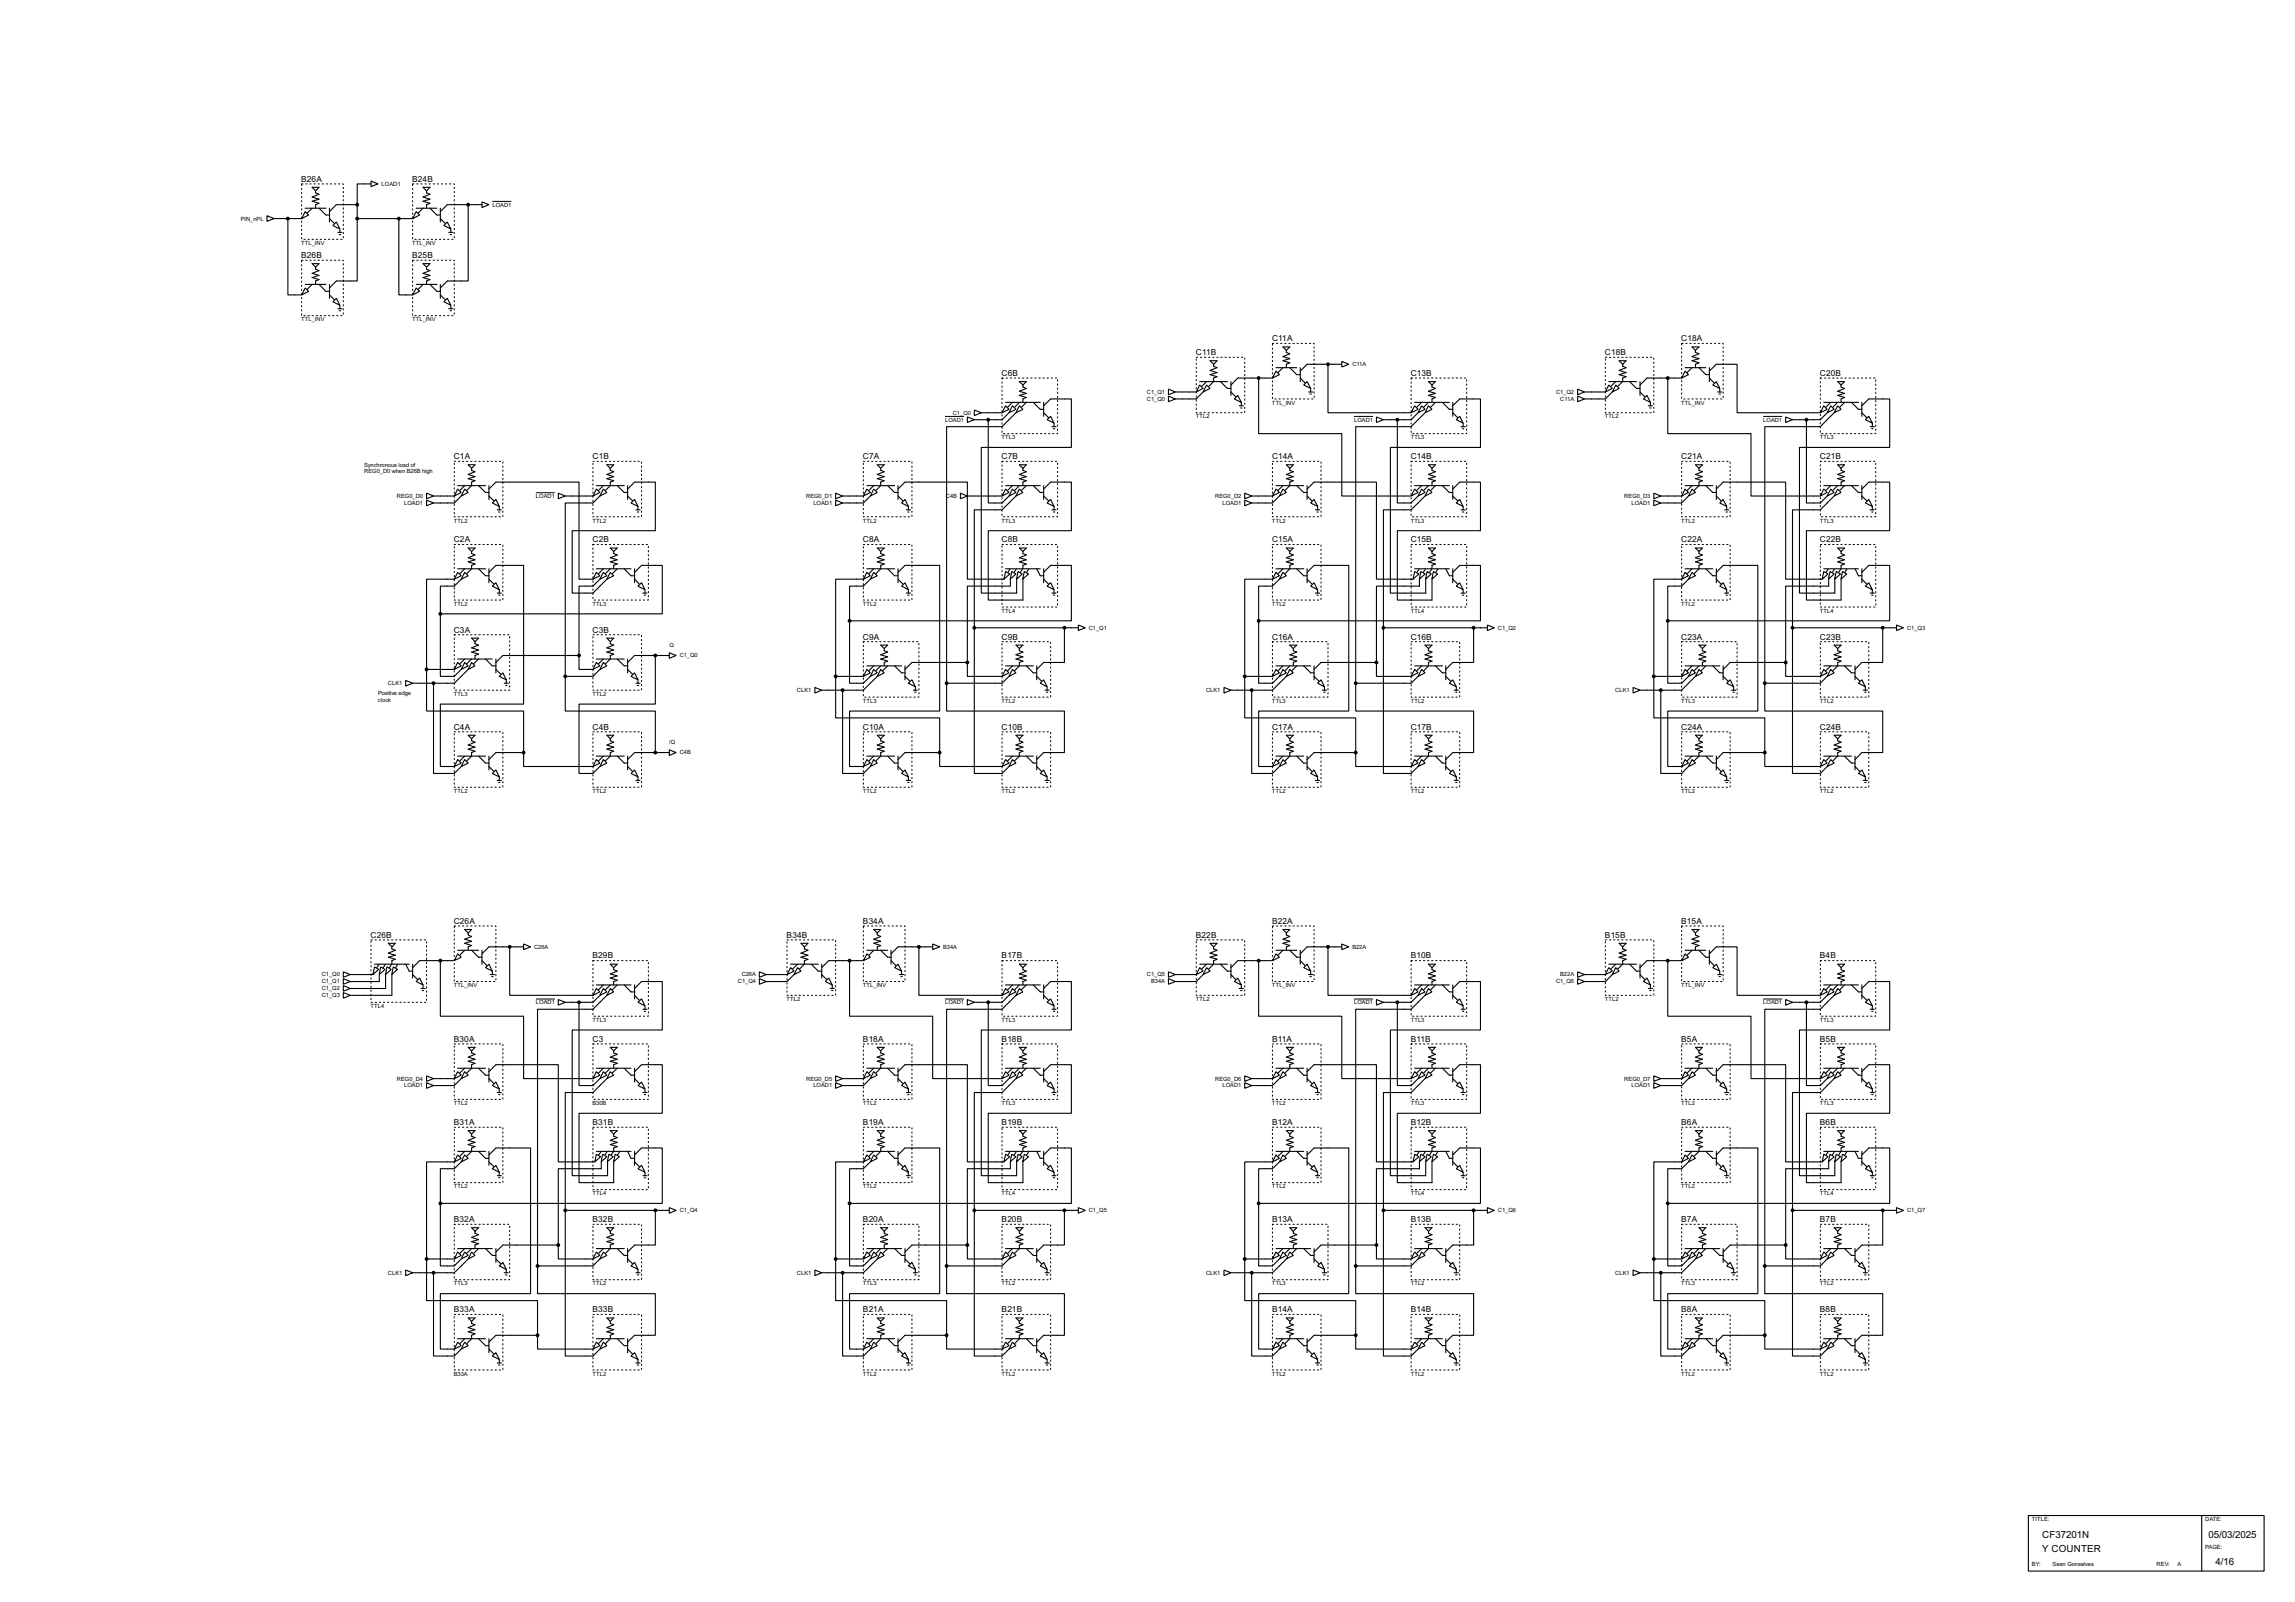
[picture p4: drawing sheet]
<svg xmlns="http://www.w3.org/2000/svg" width="841mm" height="587mm" viewBox="0 0 841 587" stroke-linecap="round" stroke-linejoin="round" font-family="sans-serif">
<defs><g id="words">
<g font-size="4">
<text x="748.1" y="563.2">CF37201N</text>
<text x="809" y="563.2">05/03/2025</text>
<text x="748.1" y="568.3">Y COUNTER</text>
<text x="811.6" y="573.3">4/16</text>
</g>
<g font-size="3.4">
<text x="110.4" y="66.5">B26A</text>
<text x="151" y="66.5">B24B</text>
<text x="110.4" y="94.5">B26B</text>
<text x="151" y="94.5">B25B</text>
<text x="466" y="124.9">C11A</text>
<text x="615.9" y="124.9">C18A</text>
<text x="438.1" y="130.1">C11B</text>
<text x="587.9" y="130.1">C18B</text>
<text x="366.9" y="137.6">C6B</text>
<text x="516.8" y="137.6">C13B</text>
<text x="666.7" y="137.6">C20B</text>
<text x="166.3" y="168.2">C1A</text>
<text x="217.1" y="168.2">C1B</text>
<text x="316.1" y="168.2">C7A</text>
<text x="366.9" y="168.2">C7B</text>
<text x="466" y="168.2">C14A</text>
<text x="516.8" y="168.2">C14B</text>
<text x="615.9" y="168.2">C21A</text>
<text x="666.7" y="168.2">C21B</text>
<text x="166.3" y="198.6">C2A</text>
<text x="217.1" y="198.6">C2B</text>
<text x="316.1" y="198.6">C8A</text>
<text x="366.9" y="198.6">C8B</text>
<text x="466" y="198.6">C15A</text>
<text x="516.8" y="198.6">C15B</text>
<text x="615.9" y="198.6">C22A</text>
<text x="666.7" y="198.6">C22B</text>
<text x="166.3" y="231.7">C3A</text>
<text x="217.1" y="231.7">C3B</text>
<text x="316.1" y="234.2">C9A</text>
<text x="366.9" y="234.2">C9B</text>
<text x="466" y="234.2">C16A</text>
<text x="516.8" y="234.2">C16B</text>
<text x="615.9" y="234.2">C23A</text>
<text x="666.7" y="234.2">C23B</text>
<text x="166.3" y="267.2">C4A</text>
<text x="217.1" y="267.2">C4B</text>
<text x="316.1" y="267.2">C10A</text>
<text x="366.9" y="267.2">C10B</text>
<text x="466" y="267.2">C17A</text>
<text x="516.8" y="267.2">C17B</text>
<text x="615.9" y="267.2">C24A</text>
<text x="666.7" y="267.2">C24B</text>
<text x="166.3" y="338.3">C26A</text>
<text x="316.1" y="338.3">B34A</text>
<text x="466" y="338.3">B22A</text>
<text x="615.9" y="338.3">B15A</text>
<text x="135.8" y="343.4">C26B</text>
<text x="288.2" y="343.4">B34B</text>
<text x="438.1" y="343.4">B22B</text>
<text x="587.9" y="343.4">B15B</text>
<text x="217.1" y="351">B29B</text>
<text x="366.9" y="351">B17B</text>
<text x="516.8" y="351">B10B</text>
<text x="666.7" y="351">B4B</text>
<text x="166.3" y="381.5">B30A</text>
<text x="217.1" y="381.5">C3</text>
<text x="316.1" y="381.5">B18A</text>
<text x="366.9" y="381.5">B18B</text>
<text x="466" y="381.5">B11A</text>
<text x="516.8" y="381.5">B11B</text>
<text x="615.9" y="381.5">B5A</text>
<text x="666.7" y="381.5">B5B</text>
<text x="166.3" y="412">B31A</text>
<text x="217.1" y="412">B31B</text>
<text x="316.1" y="412">B19A</text>
<text x="366.9" y="412">B19B</text>
<text x="466" y="412">B12A</text>
<text x="516.8" y="412">B12B</text>
<text x="615.9" y="412">B6A</text>
<text x="666.7" y="412">B6B</text>
<text x="166.3" y="447.6">B32A</text>
<text x="217.1" y="447.6">B32B</text>
<text x="316.1" y="447.6">B20A</text>
<text x="366.9" y="447.6">B20B</text>
<text x="466" y="447.6">B13A</text>
<text x="516.8" y="447.6">B13B</text>
<text x="615.9" y="447.6">B7A</text>
<text x="666.7" y="447.6">B7B</text>
<text x="166.3" y="480.6">B33A</text>
<text x="217.1" y="480.6">B33B</text>
<text x="316.1" y="480.6">B21A</text>
<text x="366.9" y="480.6">B21B</text>
<text x="466" y="480.6">B14A</text>
<text x="516.8" y="480.6">B14B</text>
<text x="615.9" y="480.6">B8A</text>
<text x="666.7" y="480.6">B8B</text>
</g>
<g font-size="2.4">
<text x="139.8" y="68.1">LOAD1</text>
<text x="180.4" y="75.6">LOAD1</text>
<text x="88.2" y="80.8">PIN_nPL</text>
<text x="110.3" y="89.7">TTL_INV</text>
<text x="151" y="89.7">TTL_INV</text>
<text x="110.3" y="117.7">TTL_INV</text>
<text x="151" y="117.7">TTL_INV</text>
<text x="495.4" y="134.1">C11A</text>
<text x="420.1" y="144.3">C1_Q1</text>
<text x="420.1" y="146.8">C1_Q0</text>
<text x="465.9" y="148.2">TTL_INV</text>
<text x="570" y="144.3">C1_Q2</text>
<text x="571.5" y="146.8">C11A</text>
<text x="615.8" y="148.2">TTL_INV</text>
<text x="346.2" y="154.4">LOAD1</text>
<text x="349" y="151.8">C1_Q0</text>
<text x="438" y="153.2">TTL2</text>
<text x="496" y="154.4">LOAD1</text>
<text x="587.9" y="153.2">TTL2</text>
<text x="645.9" y="154.4">LOAD1</text>
<text x="366.9" y="160.9">TTL3</text>
<text x="516.7" y="160.9">TTL3</text>
<text x="666.6" y="160.9">TTL3</text>
<text x="133.4" y="170.8">Synchronous load of</text>
<text x="133.4" y="173.4">REG0_D0 when B26B high</text>
<text x="145.4" y="182.4">REG0_D0</text>
<text x="148" y="184.9">LOAD1</text>
<text x="196.3" y="182.4">LOAD1</text>
<text x="295.3" y="182.4">REG0_D1</text>
<text x="297.9" y="184.9">LOAD1</text>
<text x="346.5" y="182.4">C4B</text>
<text x="445.1" y="182.4">REG0_D2</text>
<text x="447.8" y="184.9">LOAD1</text>
<text x="595" y="182.4">REG0_D3</text>
<text x="597.6" y="184.9">LOAD1</text>
<text x="166.2" y="191.3">TTL2</text>
<text x="217" y="191.3">TTL2</text>
<text x="316.1" y="191.3">TTL2</text>
<text x="366.9" y="191.3">TTL3</text>
<text x="465.9" y="191.3">TTL2</text>
<text x="516.7" y="191.3">TTL3</text>
<text x="615.8" y="191.3">TTL2</text>
<text x="666.6" y="191.3">TTL3</text>
<text x="166.2" y="221.9">TTL2</text>
<text x="217" y="221.9">TTL3</text>
<text x="316.1" y="221.9">TTL2</text>
<text x="465.9" y="221.9">TTL2</text>
<text x="615.8" y="221.9">TTL2</text>
<text x="366.9" y="224.4">TTL4</text>
<text x="516.7" y="224.4">TTL4</text>
<text x="666.6" y="224.4">TTL4</text>
<text x="398.8" y="230.6">C1_Q1</text>
<text x="548.7" y="230.6">C1_Q2</text>
<text x="698.6" y="230.6">C1_Q3</text>
<text x="245.2" y="236.9">Q</text>
<text x="249" y="240.8">C1_Q0</text>
<text x="142.1" y="250.9">CLK1</text>
<text x="138.5" y="257.2">clock</text>
<text x="138.5" y="254.7">Positive edge</text>
<text x="166.2" y="254.9">TTL3</text>
<text x="217" y="254.9">TTL2</text>
<text x="291.9" y="253.5">CLK1</text>
<text x="316.1" y="257.4">TTL3</text>
<text x="366.9" y="257.4">TTL2</text>
<text x="441.8" y="253.5">CLK1</text>
<text x="465.9" y="257.4">TTL3</text>
<text x="516.7" y="257.4">TTL2</text>
<text x="591.7" y="253.5">CLK1</text>
<text x="615.8" y="257.4">TTL3</text>
<text x="666.6" y="257.4">TTL2</text>
<text x="245.2" y="272.5">/Q</text>
<text x="249" y="276.3">C4B</text>
<text x="166.2" y="290.4">TTL2</text>
<text x="217" y="290.4">TTL2</text>
<text x="316.1" y="290.4">TTL2</text>
<text x="366.9" y="290.4">TTL2</text>
<text x="465.9" y="290.4">TTL2</text>
<text x="516.7" y="290.4">TTL2</text>
<text x="615.8" y="290.4">TTL2</text>
<text x="666.6" y="290.4">TTL2</text>
<text x="195.6" y="347.5">C26A</text>
<text x="345.5" y="347.5">B34A</text>
<text x="495.4" y="347.5">B22A</text>
<text x="117.9" y="357.6">C1_Q0</text>
<text x="271.7" y="357.6">C26A</text>
<text x="420.1" y="357.6">C1_Q5</text>
<text x="571.5" y="357.6">B22A</text>
<text x="117.9" y="360.2">C1_Q1</text>
<text x="117.9" y="362.7">C1_Q2</text>
<text x="117.9" y="365.2">C1_Q3</text>
<text x="166.2" y="361.6">TTL_INV</text>
<text x="270.3" y="360.2">C1_Q4</text>
<text x="316.1" y="361.6">TTL_INV</text>
<text x="421.7" y="360.2">B34A</text>
<text x="465.9" y="361.6">TTL_INV</text>
<text x="570" y="360.2">C1_Q6</text>
<text x="615.8" y="361.6">TTL_INV</text>
<text x="135.7" y="369.2">TTL4</text>
<text x="196.3" y="367.8">LOAD1</text>
<text x="288.1" y="366.6">TTL2</text>
<text x="346.2" y="367.8">LOAD1</text>
<text x="438" y="366.6">TTL2</text>
<text x="496" y="367.8">LOAD1</text>
<text x="587.9" y="366.6">TTL2</text>
<text x="645.9" y="367.8">LOAD1</text>
<text x="217" y="374.3">TTL3</text>
<text x="366.9" y="374.3">TTL3</text>
<text x="516.7" y="374.3">TTL3</text>
<text x="666.6" y="374.3">TTL3</text>
<text x="145.4" y="395.7">REG0_D4</text>
<text x="295.3" y="395.7">REG0_D5</text>
<text x="445.1" y="395.7">REG0_D6</text>
<text x="595" y="395.7">REG0_D7</text>
<text x="148" y="398.3">LOAD1</text>
<text x="297.9" y="398.3">LOAD1</text>
<text x="447.8" y="398.3">LOAD1</text>
<text x="597.6" y="398.3">LOAD1</text>
<text x="166.2" y="404.7">TTL2</text>
<text x="217" y="404.7">B30B</text>
<text x="316.1" y="404.7">TTL2</text>
<text x="366.9" y="404.7">TTL3</text>
<text x="465.9" y="404.7">TTL2</text>
<text x="516.7" y="404.7">TTL3</text>
<text x="615.8" y="404.7">TTL2</text>
<text x="666.6" y="404.7">TTL3</text>
<text x="166.2" y="435.2">TTL2</text>
<text x="217" y="437.8">TTL4</text>
<text x="316.1" y="435.2">TTL2</text>
<text x="366.9" y="437.8">TTL4</text>
<text x="465.9" y="435.2">TTL2</text>
<text x="516.7" y="437.8">TTL4</text>
<text x="615.8" y="435.2">TTL2</text>
<text x="666.6" y="437.8">TTL4</text>
<text x="249" y="444">C1_Q4</text>
<text x="398.8" y="444">C1_Q5</text>
<text x="548.7" y="444">C1_Q6</text>
<text x="698.6" y="444">C1_Q7</text>
<text x="142.1" y="466.8">CLK1</text>
<text x="291.9" y="466.8">CLK1</text>
<text x="441.8" y="466.8">CLK1</text>
<text x="591.7" y="466.8">CLK1</text>
<text x="166.2" y="470.8">TTL3</text>
<text x="217" y="470.8">TTL2</text>
<text x="316.1" y="470.8">TTL3</text>
<text x="366.9" y="470.8">TTL2</text>
<text x="465.9" y="470.8">TTL3</text>
<text x="516.7" y="470.8">TTL2</text>
<text x="615.8" y="470.8">TTL3</text>
<text x="666.6" y="470.8">TTL2</text>
<text x="166.2" y="503.8">B33A</text>
<text x="217" y="503.8">TTL2</text>
<text x="316.1" y="503.8">TTL2</text>
<text x="366.9" y="503.8">TTL2</text>
<text x="465.9" y="503.8">TTL2</text>
<text x="516.7" y="503.8">TTL2</text>
<text x="615.8" y="503.8">TTL2</text>
<text x="666.6" y="503.8">TTL2</text>
<text x="744.3" y="557.2">TITLE:</text>
<text x="807.8" y="557.2">DATE:</text>
<text x="807.8" y="567.3">PAGE:</text>
<text x="744.3" y="573.7">BY:</text>
<text x="751.9" y="573.7">Sean Gonsalves</text>
<text x="790" y="573.7">REV:</text>
<text x="797.6" y="573.7">A</text>
</g>
</g></defs>
<g fill="none" stroke="#000" stroke-width=".4">
<path d="M97.8 79l2.6 1.1-2.6 1zM111.8 77.5l1.3 1.3-2.6 1.3zM111.8 76.3h7.6M114.4 68.6h2.5l-1.3 1.3zM114.4 76.3l-1.8 1.7M115.6 69.9v.8l1.3 .5-2.5 1 2.5 .8-2.5 .7 2.5 .8-1.3 .5v1.3M116.9 76.3l2.5 2.5h1.3M120.7 76.3v5M130.9 75h-7.7l-2.5 2.5M130.9 75v5.1M135.9 66.3l2.6 1.1-2.6 1zM135.9 67.4h-5v7.6"/>
<path d="M152.5 77.5l1.2 1.3-2.5 1.3zM152.5 76.3h7.6M155 76.3l-1.8 1.7M155 68.6h2.5l-1.2 1.3zM156.3 69.9v.8l1.2 .5-2.5 1 2.5 .8-2.5 .7 2.5 .8-1.2 .5v1.3M157.5 76.3l2.6 2.5h1.2M161.3 76.3v5M171.5 75v27.9h-7.6l-2.6 2.6M176.6 74l2.5 1-2.5 1zM176.6 75h-12.7l-2.6 2.5M100.4 80.1h10.1M105.5 80.1v27.9h5"/>
<path d="M114.4 96.6h2.5l-1.3 1.2zM115.6 97.8v.8l1.3 .5-2.5 1 2.5 .8-2.5 .8 2.5 .7-1.3 .5v1.3M120.7 80.1l1.8 1.7M123.2 81.3l1.3 2.6-2.5-1.3zM123.8 85.1h1.5M124.3 85.9h.5M124.5 83.9v1.2M130.9 80.1v22.8h-7.7l-2.5 2.6M130.9 80.1h20.3M146.1 80.1v27.9h5.1M155 96.6h2.5l-1.2 1.2zM156.3 97.8v.8l1.2 .5-2.5 1 2.5 .8-2.5 .8 2.5 .7-1.2 .5v1.3"/>
<path d="M161.3 80.1l1.8 1.7M163.9 81.3l1.3 2.6-2.6-1.3zM164.4 85.1h1.5M164.9 85.9h.5M165.2 83.9v1.2M111.8 105.5l1.3 1.2-2.6 1.3zM111.8 104.2h7.6M114.4 104.2l-1.8 1.8M116.9 104.2l2.5 2.5h1.3M120.7 104.2v5.1M120.7 108l1.8 1.8M122 110.5l1.2-1.2 1.3 2.5z"/>
<path d="M123.8 113.1h1.5M124.3 113.8h.5M124.5 111.8v1.3M152.5 105.5l1.2 1.2-2.5 1.3zM152.5 104.2h7.6M155 104.2l-1.8 1.8M157.5 104.2l2.6 2.5h1.2M161.3 104.2v5.1M161.3 108l1.8 1.8M162.6 110.5l1.3-1.2 1.3 2.5zM164.4 113.1h1.5M164.9 113.8h.5"/>
<path d="M165.2 111.8v1.3M373.4 139.8h2.6l-1.3 1.2zM439.5 139.8h10.1M442 139.8l-1.8 1.7M443.3 132.1h2.5l-1.2 1.3zM444.6 133.4v.8l1.2 .5-2.5 1 2.5 .8-2.5 .7 2.5 .8-1.2 .5v1.3l-1.8 1.7M447.1 139.8l2.5 2.5h1.3M450.9 139.8v5M461.1 138.5v20.3h30.4v22.9h25.4M466.1 138.5h-12.7l-2.5 2.5M467.4 135.9l1.3 1.3-2.6 1.3zM467.4 134.7h7.6"/>
<path d="M470 134.7l-1.8 1.8M470 127.1h2.5l-1.3 1.2zM471.2 128.3v.8l1.3 .5-2.5 1 2.5 .8-2.5 .7 2.5 .8-1.3 .5v1.3M472.5 134.7l2.5 2.5h1.3M476.3 134.7v5.1M476.3 138.5l1.8 1.8M486.5 133.4v17.8h30.4M491.5 132.4l2.6 1-2.6 1zM491.5 133.4h-12.7l-2.5 2.5M523.3 139.8h2.5l-1.2 1.2zM589.3 139.8h10.2M591.9 139.8l-1.8 1.7"/>
<path d="M593.1 132.1h2.6l-1.3 1.3zM594.4 133.4v.8l1.3 .5-2.6 1 2.6 .8-2.6 .7 2.6 .8-1.3 .5v1.3l-1.8 1.7M597 139.8l2.5 2.5h1.3M600.8 139.8v5M610.9 138.5v20.3h30.5v22.9h25.4M616 138.5h-12.7l-2.5 2.5M617.3 135.9l1.2 1.3-2.5 1.3zM617.3 134.7h7.6M619.8 127.1h2.6l-1.3 1.2zM619.8 134.7l-1.8 1.8M621.1 128.3v.8l1.3 .5-2.6 1 2.6 .8-2.6 .7 2.6 .8-1.3 .5v1.3M622.4 134.7l2.5 2.5h1.3"/>
<path d="M626.2 135.9l2.5-2.5h7.6v17.8h30.5M626.2 134.7v5.1M626.2 138.5l1.7 1.8M673.2 139.8h2.5l-1.3 1.2zM354.4 152.7l2.5 1-2.5 1zM356.9 150.2l2.6 1-2.6 1zM359.5 151.2h7.6M362 153.7v30.5h5.1l2.5-2.5M368.4 148.6l1.2 1.3-2.5 1.3zM368.4 147.4h12.7M369.6 151.2l-2.5 2.5h-10.2M370.9 148.6l1.3 1.3-2.6 1.3z"/>
<path d="M370.9 147.4l-1.8 1.8M372.2 151.2l-5.1 5.1h-20.3v93.9M373.4 148.6l1.3 1.3-2.5 1.3zM373.4 147.4l-1.7 1.8M374.7 141v.8l1.3 .5-2.6 1 2.6 .8-2.6 .7 2.6 .8-1.3 .5v1.3M376 147.4l-1.8 1.8M378.5 147.4l2.6 2.5h1.2M382.3 148.6l2.6-2.5h7.6v17.8h-33v53.3h12.9v-5.1M382.3 151.2l1.8 1.8M382.3 147.4v5.1M383.6 153.7l1.3-1.2 1.2 2.5zM385.4 156.3h1.5"/>
<path d="M385.9 157h.5M386.1 155v1.3M428 142.5l2.6 1.1-2.6 1zM428 145.1l2.6 1-2.6 1zM430.6 143.6h7.6M439.5 141l1.2 1.3-2.5 1.3zM440.7 143.6l-2.5 2.5h-7.6M442 141l1.3 1.3-2.6 1.3zM450.9 143.6l1.8 1.7M453.4 144.8l1.3 2.6-2.5-1.3zM454 148.6h1.5M454.5 149.4h.5"/>
<path d="M454.7 147.4v1.2M477.6 141l1.2-1.2 1.3 2.5zM479.4 143.6h1.5M479.9 144.3h.5M480.1 142.3v1.3M504.2 152.7l2.6 1-2.6 1zM511.9 153.7v30.5h5l2.6-2.5M518.2 148.6l1.3 1.3-2.6 1.3zM518.2 147.4h12.7M519.5 151.2l-2.6 2.5h-10.1M520.8 148.6l1.2 1.3-2.5 1.3zM520.8 147.4l-1.8 1.8"/>
<path d="M522 151.2l-5.1 5.1h-20.3v93.9M523.3 148.6l1.3 1.3-2.6 1.3zM523.3 147.4l-1.8 1.8M524.6 141v.8l1.2 .5-2.5 1 2.5 .8-2.5 .7 2.5 .8-1.2 .5v1.3M525.8 147.4l-1.7 1.8M528.4 147.4l2.5 2.5h1.3M532.2 148.6l2.5-2.5h7.6v17.8h-33v53.3h13v-5.1M532.2 151.2l1.8 1.8M532.2 147.4v5.1M533.5 153.7l1.2-1.2 1.3 2.5zM535.2 156.3h1.6M535.7 157h.5"/>
<path d="M536 155v1.3M577.9 142.5l2.5 1.1-2.5 1zM577.9 145.1l2.5 1-2.5 1zM580.4 143.6h7.7M589.3 141l1.3 1.3-2.5 1.3zM590.6 143.6l-2.5 2.5h-7.7M591.9 141l1.2 1.3-2.5 1.3zM600.8 143.6l1.7 1.7M603.3 144.8l1.3 2.6-2.6-1.3zM603.8 148.6h1.5M604.3 149.4h.5M604.6 147.4v1.2"/>
<path d="M627.4 141l1.3-1.2 1.3 2.5zM629.2 143.6h1.5M629.7 144.3h.5M630 142.3v1.3M654.1 152.7l2.5 1-2.5 1zM661.7 153.7v30.5h5.1l2.5-2.5M668.1 148.6l1.2 1.3-2.5 1.3zM668.1 147.4h12.7M669.3 151.2l-2.5 2.5h-10.2M670.6 148.6l1.3 1.3-2.6 1.3zM670.6 147.4l-1.8 1.8M671.9 151.2l-5.1 5.1h-20.3v93.9"/>
<path d="M673.2 148.6l1.2 1.3-2.5 1.3zM673.2 147.4l-1.8 1.8M674.4 141v.8l1.3 .5-2.5 1 2.5 .8-2.5 .7 2.5 .8-1.3 .5v1.3M675.7 147.4l-1.8 1.8M678.2 147.4l2.6 2.5h1.2M682 148.6l2.6-2.5h7.6v17.8h-33v53.3h12.9v-5.1M682 151.2l1.8 1.8M682 147.4v5.1M683.3 153.7l1.3-1.2 1.3 2.5zM685.1 156.3h1.5M685.6 157h.5M685.9 155v1.3"/>
<path d="M167.7 179.1l1.3 1.3-2.6 1.3zM167.7 177.9h10.2M170.2 179.1l1.3 1.3-2.5 1.3zM170.2 177.9l-1.7 1.7M171.5 170.2h2.5l-1.2 1.3zM172.8 171.5v.8l1.2 .5-2.5 1 2.5 .8-2.5 .7 2.5 .8-1.2 .5v1.3l-1.8 1.7M175.3 177.9l2.6 2.5h1.2M179.1 179.1l2.6-2.5h30.4v35.5h5.1M179.1 177.9v5M218.5 179.1l1.3 1.3-2.6 1.3zM218.5 177.9h10.2M221 179.1l1.3 1.3-2.5 1.3z"/>
<path d="M221 177.9l-1.7 1.7M222.3 170.2h2.5l-1.2 1.3zM223.6 171.5v.8l1.2 .5-2.5 1 2.5 .8-2.5 .7 2.5 .8-1.2 .5v1.3l-1.8 1.7M226.1 177.9l2.6 2.5h1.2M229.9 179.1l2.6-2.5h7.6v17.8h-30.5v22.8h7.6l5.1-5.1M229.9 177.9v5M317.6 179.1l1.2 1.3-2.5 1.3zM317.6 177.9h10.1M320.1 179.1l1.3 1.3-2.6 1.3zM320.1 177.9l-1.8 1.7M321.4 170.2h2.5l-1.3 1.3zM322.6 171.5v.8l1.3 .5-2.5 1 2.5 .8-2.5 .7 2.5 .8-1.3 .5v1.3l-1.7 1.7"/>
<path d="M325.2 177.9l2.5 2.5h1.3M329 179.1l2.5-2.5h22.9v35.5h13.4M329 177.9v5M368.4 179.1l1.2 1.3-2.5 1.3zM368.4 177.9h12.7M370.9 179.1l1.3 1.3-2.6 1.3zM370.9 177.9l-1.8 1.7M373.4 179.1l1.3 1.3-2.5 1.3zM373.4 170.2h2.6l-1.3 1.3zM373.4 177.9l-1.7 1.7M374.7 171.5v.8l1.3 .5-2.6 1 2.6 .8-2.6 .7 2.6 .8-1.3 .5v1.3M376 177.9l-1.8 1.7"/>
<path d="M378.5 177.9l2.6 2.5h1.2M382.3 179.1l2.6-2.5h7.6v17.8h-30.5v25.4h12.7v-7.7M382.3 177.9v5M467.4 179.1l1.3 1.3-2.6 1.3zM467.4 177.9h10.2M470 179.1l1.2 1.3-2.5 1.3zM470 177.9l-1.8 1.7M471.2 170.2h2.6l-1.3 1.3zM472.5 171.5v.8l1.3 .5-2.6 1 2.6 .8-2.6 .7 2.6 .8-1.3 .5v1.3l-1.8 1.7M475 177.9l2.6 2.5h1.2M478.8 179.1l2.6-2.5h22.8v35.5h13.5M478.8 177.9v5"/>
<path d="M518.2 179.1l1.3 1.3-2.6 1.3zM518.2 177.9h12.7M520.8 179.1l1.2 1.3-2.5 1.3zM520.8 177.9l-1.8 1.7M523.3 179.1l1.3 1.3-2.6 1.3zM523.3 170.2h2.5l-1.2 1.3zM523.3 177.9l-1.8 1.7M524.6 171.5v.8l1.2 .5-2.5 1 2.5 .8-2.5 .7 2.5 .8-1.2 .5v1.3M525.8 177.9l-1.7 1.7M528.4 177.9l2.5 2.5h1.3M532.2 179.1l2.5-2.5h7.6v17.8h-30.4v25.4h12.7v-7.7M532.2 177.9v5"/>
<path d="M617.3 179.1l1.2 1.3-2.5 1.3zM617.3 177.9h10.1M619.8 179.1l1.3 1.3-2.6 1.3zM619.8 177.9l-1.8 1.7M621.1 170.2h2.5l-1.2 1.3zM622.4 171.5v.8l1.2 .5-2.5 1 2.5 .8-2.5 .7 2.5 .8-1.2 .5v1.3l-1.8 1.7M624.9 177.9l2.5 2.5h1.3M628.7 179.1l2.5-2.5h22.9v35.5h13.5M628.7 177.9v5M668.1 179.1l1.2 1.3-2.5 1.3zM668.1 177.9h12.7M670.6 179.1l1.3 1.3-2.6 1.3z"/>
<path d="M670.6 177.9l-1.8 1.7M673.2 179.1l1.2 1.3-2.5 1.3zM673.2 170.2h2.5l-1.3 1.3zM673.2 177.9l-1.8 1.7M674.4 171.5v.8l1.3 .5-2.5 1 2.5 .8-2.5 .7 2.5 .8-1.3 .5v1.3M675.7 177.9l-1.8 1.7M678.2 177.9l2.6 2.5h1.2M682 179.1l2.6-2.5h7.6v17.8h-30.5v25.4h12.7v-7.7M682 177.9v5M156.3 180.6l2.5 1.1-2.5 1zM156.3 183.2l2.5 1-2.5 1zM158.8 181.7h7.6"/>
<path d="M169 181.7l-2.6 2.5h-7.6M179.1 181.7l1.8 1.7M180.4 184.2l1.3-1.3 1.2 2.6zM182.2 186.7h1.5M182.7 187.5h.5M182.9 185.5v1.2M204.5 180.6l2.6 1.1-2.6 1zM207.1 181.7h10.1M219.8 181.7l-2.6 2.5h-10.1v63.5M229.9 181.7l1.8 1.7M231.2 184.2l1.3-1.3 1.2 2.6zM233 186.7h1.5"/>
<path d="M233.5 187.5h.5M233.7 185.5v1.2M306.1 180.6l2.6 1.1-2.6 1zM306.1 183.2l2.6 1-2.6 1zM308.7 181.7h7.6M318.8 181.7l-2.5 2.5h-7.6M329 181.7l1.8 1.7M331.5 182.9l1.3 2.6-2.5-1.3zM332 186.7h1.6M332.5 187.5h.5M332.8 185.5v1.2M351.8 180.6l2.6 1.1-2.6 1z"/>
<path d="M354.4 181.7h12.7M372.2 181.7l-5.1 5h-10.2v43.2M382.3 181.7l1.8 1.7M383.6 184.2l1.3-1.3 1.2 2.6zM385.4 186.7h1.5M385.9 187.5h.5M386.1 185.5v1.2M456 180.6l2.5 1.1-2.5 1zM456 183.2l2.5 1-2.5 1zM458.5 181.7h7.6M468.7 181.7l-2.6 2.5h-7.6M478.8 181.7l1.8 1.7"/>
<path d="M481.4 182.9l1.3 2.6-2.6-1.3zM481.9 186.7h1.5M482.4 187.5h.5M482.7 185.5v1.2M522 181.7l-5.1 5h-10.1v43.2M532.2 181.7l1.8 1.7M534.7 182.9l1.3 2.6-2.5-1.3zM535.2 186.7h1.6M535.7 187.5h.5M536 185.5v1.2M605.8 180.6l2.6 1.1-2.6 1zM605.8 183.2l2.6 1-2.6 1z"/>
<path d="M608.4 181.7h7.6M618.5 181.7l-2.5 2.5h-7.6M628.7 181.7l1.8 1.7M631.2 182.9l1.3 2.6-2.5-1.3zM631.8 186.7h1.5M632.3 187.5h.5M632.5 185.5v1.2M671.9 181.7l-5.1 5h-10.2v43.2M682 181.7l1.8 1.7M684.6 182.9l1.3 2.6-2.6-1.3zM685.1 186.7h1.5M685.6 187.5h.5"/>
<path d="M685.9 185.5v1.2M166.4 212.1h-10.1v33.1M167.7 209.6l1.3 1.3-2.6 1.2zM167.7 208.3h10.2M169 212.1l-2.6 2.6h-5.1v10.1M170.2 209.6l1.3 1.3-2.5 1.2zM170.2 208.3l-1.7 1.8M171.5 200.7h2.5l-1.2 1.3zM172.8 202v.7l1.2 .6-2.5 1 2.5 .7-2.5 .8 2.5 .8-1.2 .5v1.2l-1.8 1.8M175.3 208.3l2.6 2.6h1.2M179.1 209.6l2.6-2.5h10.1v50.8h-30.5v22.8h5.1M179.1 208.3v5.1"/>
<path d="M179.1 212.1l1.8 1.8M180.4 214.7l1.3-1.3 1.2 2.6zM182.2 217.2h1.5M182.7 218h.5M182.9 216v1.2M218.5 209.6l1.3 1.3-2.6 1.2zM218.5 208.3h12.7M219.8 212.1l-2.6 2.6h-5.1v25.4M221 209.6l1.3 1.3-2.5 1.2zM221 208.3l-1.7 1.8M223.6 209.6l1.2 1.3-2.5 1.2zM223.6 200.7h2.5l-1.3 1.3z"/>
<path d="M223.6 208.3l-1.8 1.8M224.8 202v.7l1.3 .6-2.5 1 2.5 .7-2.5 .8 2.5 .8-1.3 .5v1.2M226.1 208.3l-1.8 1.8M228.7 208.3l2.5 2.6h1.3M232.5 209.6l2.5-2.5h7.6v17.7h-81.3M232.5 212.1l1.7 1.8M232.5 208.3v5.1M233.7 214.7l1.3-1.3 1.3 2.6zM235.5 217.2h1.5M236 218h.5M236.3 216v1.2M316.3 212.1h-10.2v35.6"/>
<path d="M317.6 209.6l1.2 1.3-2.5 1.2zM317.6 208.3h10.1M318.8 212.1l-2.5 2.6h-5.1v12.7M320.1 209.6l1.3 1.3-2.6 1.2zM320.1 208.3l-1.8 1.8M321.4 200.7h2.5l-1.3 1.3zM322.6 202v.7l1.3 .6-2.5 1 2.5 .7-2.5 .8 2.5 .8-1.3 .5v1.2l-1.7 1.8M325.2 208.3l2.5 2.6h1.3M329 209.6l2.5-2.5h12.7v53.3h-33v20.3h5.1M329 208.3v5.1M329 212.1l1.8 1.8M330.3 214.7l1.2-1.3 1.3 2.6z"/>
<path d="M332 217.2h1.6M332.5 218h.5M332.8 216v1.2M368.4 209.3l1.5 .9-2.1 1.9zM368.4 208.3h12.7M370 208.5l-.8 1.1M370.1 212.1v2.6h-15.7v27.9M370.6 209.3l1.6 .9-2.1 1.9zM372.3 208.5l-.8 1.1M372.9 209.3l1.6 .9-2.1 1.9zM373.4 200.7h2.6l-1.3 1.3zM374.5 208.5l-.7 1.1"/>
<path d="M374.7 202v.7l1.3 .6-2.6 1 2.6 .7-2.6 .8 2.6 .8-1.3 .5v1.2M375.2 209.3l1.6 .9-2.2 1.9zM376.8 208.5l-.7 1.1M379.8 208.3l1.3 2.6h1.2M382.3 209.6l2.6-2.5h7.6v20.3h-81.3M382.3 208.3v5.1M382.3 212.1l1.8 1.8M383.6 214.7l1.3-1.3 1.2 2.6zM385.4 217.2h1.5M385.9 218h.5M386.1 216v1.2M466.1 212.1h-10.1v35.6"/>
<path d="M467.4 209.6l1.3 1.3-2.6 1.2zM467.4 208.3h10.2M468.7 212.1l-2.6 2.6h-5v12.7M470 209.6l1.2 1.3-2.5 1.2zM470 208.3l-1.8 1.8M471.2 200.7h2.6l-1.3 1.3zM472.5 202v.7l1.3 .6-2.6 1 2.6 .7-2.6 .8 2.6 .8-1.3 .5v1.2l-1.8 1.8M475 208.3l2.6 2.6h1.2M478.8 209.6l2.6-2.5h12.7v53.3h-33v20.3h5M478.8 208.3v5.1M478.8 212.1l1.8 1.8M480.1 214.7l1.3-1.3 1.3 2.6z"/>
<path d="M481.9 217.2h1.5M482.4 218h.5M482.7 216v1.2M518.2 209.3l1.6 .9-2.2 1.9zM518.2 208.3h12.7M519.8 208.5l-.7 1.1M520 212.1v2.6h-15.8v27.9M520.5 209.3l1.6 .9-2.2 1.9zM522.1 208.5l-.7 1.1M522.8 209.3l1.5 .9-2.1 1.9zM523.3 200.7h2.5l-1.2 1.3zM524.4 208.5l-.7 1.1"/>
<path d="M524.6 202v.7l1.2 .6-2.5 1 2.5 .7-2.5 .8 2.5 .8-1.2 .5v1.2M525.1 209.3l1.5 .9-2.1 1.9zM526.7 208.5l-.8 1.1M529.6 208.3l1.3 2.6h1.3M532.2 209.6l2.5-2.5h7.6v20.3h-81.2M532.2 208.3v5.1M532.2 212.1l1.8 1.8M534.7 213.4l1.3 2.6-2.5-1.3zM535.2 217.2h1.6M535.7 218h.5M536 216v1.2M616 212.1h-10.2v35.6"/>
<path d="M617.3 209.6l1.2 1.3-2.5 1.2zM617.3 208.3h10.1M618.5 212.1l-2.5 2.6h-5.1v12.7M619.8 209.6l1.3 1.3-2.6 1.2zM619.8 208.3l-1.8 1.8M621.1 200.7h2.5l-1.2 1.3zM622.4 202v.7l1.2 .6-2.5 1 2.5 .7-2.5 .8 2.5 .8-1.2 .5v1.2l-1.8 1.8M624.9 208.3l2.5 2.6h1.3M628.7 209.6l2.5-2.5h12.7v53.3h-33v20.3h5.1M628.7 208.3v5.1M628.7 212.1l1.8 1.8M631.2 213.4l1.3 2.6-2.5-1.3z"/>
<path d="M631.8 217.2h1.5M632.3 218h.5M632.5 216v1.2M668.1 209.3l1.5 .9-2.1 1.9zM668.1 208.3h12.7M669.7 208.5l-.8 1.1M669.9 212.1v2.6h-15.8v27.9M670.4 209.3l1.5 .9-2.1 1.9zM672 208.5l-.8 1.1M672.6 209.3l1.6 .9-2.1 1.9zM673.2 200.7h2.5l-1.3 1.3zM674.3 208.5l-.8 1.1"/>
<path d="M674.4 202v.7l1.3 .6-2.5 1 2.5 .7-2.5 .8 2.5 .8-1.3 .5v1.2M674.9 209.3l1.6 .9-2.1 1.9zM676.5 208.5l-.7 1.1M679.5 208.3l1.3 2.6h1.2M682 209.6l2.6-2.5h7.6v20.3h-81.3M682 208.3v5.1M682 212.1l1.8 1.8M683.3 214.7l1.3-1.3 1.3 2.6zM685.1 217.2h1.5M685.6 218h.5M685.9 216v1.2M161.3 224.8v22.9h5.1l2.6-2.5"/>
<path d="M172.8 233.7h2.5l-1.3 1.3zM174 235v.8l1.3 .5-2.5 1 2.5 .8-2.5 .7 2.5 .8-1.3 .5v1.3M222.3 233.7h2.5l-1.2 1.3zM223.6 235v.8l1.2 .5-2.5 1 2.5 .8-2.5 .7 2.5 .8-1.2 .5v1.3l-1.8 1.7M245.2 239.1l2.5 1-2.5 1zM311.2 227.4v22.8h5.1l2.5-2.5M322.6 236.3h2.6l-1.3 1.2zM323.9 237.5v.8l1.3 .5-2.6 1 2.6 .8-2.6 .8 2.6 .7-1.3 .5v1.3M356.9 229.9v53.4h10.2l2.5-2.6M356.9 229.9h38.1M372.2 236.3h2.5l-1.3 1.2zM373.4 237.5v.8l1.3 .5-2.5 1 2.5 .8-2.5 .8 2.5 .7-1.3 .5v1.3l-1.7 1.8"/>
<path d="M389.9 229.9v12.7h-7.6l-2.5 2.6M395 228.9l2.6 1-2.6 1zM461.1 227.4v22.8h5l2.6-2.5M472.5 236.3h2.5l-1.2 1.2zM473.8 237.5v.8l1.2 .5-2.5 1 2.5 .8-2.5 .8 2.5 .7-1.2 .5v1.3M506.8 229.9v53.4h10.1l2.6-2.6M506.8 229.9h38.1M522 236.3h2.6l-1.3 1.2zM523.3 237.5v.8l1.3 .5-2.6 1 2.6 .8-2.6 .8 2.6 .7-1.3 .5v1.3l-1.8 1.8M539.8 229.9v12.7h-7.6l-2.6 2.6M544.9 228.9l2.5 1-2.5 1zM610.9 227.4v22.8h5.1l2.5-2.5"/>
<path d="M622.4 236.3h2.5l-1.3 1.2zM623.6 237.5v.8l1.3 .5-2.5 1 2.5 .8-2.5 .8 2.5 .7-1.3 .5v1.3M656.6 229.9v53.4h10.2l2.5-2.6M656.6 229.9h38.1M671.9 236.3h2.5l-1.2 1.2zM673.2 237.5v.8l1.2 .5-2.5 1 2.5 .8-2.5 .8 2.5 .7-1.2 .5v1.3l-1.8 1.8M689.7 229.9v12.7h-7.7l-2.5 2.6M694.7 228.9l2.6 1-2.6 1zM148.6 249.2l2.6 1-2.6 1.1zM156.3 245.2v15.2h35.5v15.2M156.3 245.2h10.1M158.8 250.2v33.1h7.6l2.6-2.6"/>
<path d="M167.7 242.6l1.3 1.3-2.6 1.3zM167.7 241.4h12.7M170.2 242.6l1.3 1.3-2.5 1.3zM170.2 241.4l-1.7 1.7M171.5 245.2l-5.1 5h-15.2M172.8 242.6l1.2 1.3-2.5 1.3zM172.8 241.4l-1.8 1.7M175.3 241.4l-1.8 1.7M177.9 241.4l2.5 2.5h1.3M181.7 245.2l1.7 1.7M181.7 241.4v5M182.9 247.7l1.3-1.3 1.3 2.6z"/>
<path d="M184.7 250.2h1.5M185.2 251h.5M185.5 249v1.2M207.1 247.7v12.7h33v15.2M212.1 240.1v5.1h5.1M212.1 240.1h-27.9l-2.5 2.5M218.5 242.6l1.3 1.3-2.6 1.3zM218.5 241.4h10.2M219.8 245.2l-2.6 2.5h-10.1M221 242.6l1.3 1.3-2.5 1.3zM221 241.4l-1.7 1.7M226.1 241.4l2.6 2.5h1.2"/>
<path d="M229.9 241.4v5M229.9 245.2l1.8 1.7M231.2 247.7l1.3-1.3 1.2 2.6zM233 250.2h1.5M233.5 251h.5M233.7 249v1.2M240.1 240.1v17.8h-28v25.4h5.1l2.6-2.6M245.2 240.1h-12.7l-2.6 2.5M298.5 251.8l2.5 1-2.5 1zM306.1 247.7v15.2h38.1v12.7M306.1 247.7h10.2M308.7 252.8v30.5h7.6l2.5-2.6"/>
<path d="M317.6 245.2l1.2 1.2-2.5 1.3zM317.6 243.9h12.7M320.1 245.2l1.3 1.2-2.6 1.3zM320.1 243.9l-1.8 1.8M321.4 247.7l-5.1 5.1h-15.3M322.6 245.2l1.3 1.2-2.5 1.3zM322.6 243.9l-1.7 1.8M325.2 243.9l-1.8 1.8M327.7 243.9l2.6 2.5h1.2M331.5 247.7l1.8 1.8M331.5 243.9v5.1M332.8 250.2l1.3-1.2 1.2 2.5z"/>
<path d="M334.6 252.8h1.5M335.1 253.5h.5M335.3 251.5v1.3M346.8 250.2v10.2h43.1v15.2h-7.6l-2.5 2.6M354.4 242.6v5.1h12.7M354.4 242.6h-20.3l-2.6 2.6M368.4 245.2l1.2 1.2-2.5 1.3zM368.4 243.9h10.1M369.6 247.7l-2.5 2.5h-20.3M370.9 245.2l1.3 1.2-2.6 1.3zM370.9 243.9l-1.8 1.8M376 243.9l2.5 2.5h1.3"/>
<path d="M379.8 247.7l1.8 1.8M379.8 243.9v5.1M381.1 250.2l1.2-1.2 1.3 2.5zM382.8 252.8h1.6M383.3 253.5h.5M383.6 251.5v1.3M448.4 251.8l2.5 1-2.5 1zM456 247.7v15.2h40.6v12.7M456 247.7h10.1M458.5 252.8v30.5h7.6l2.6-2.6M467.4 245.2l1.3 1.2-2.6 1.3zM467.4 243.9h12.7"/>
<path d="M470 245.2l1.2 1.2-2.5 1.3zM470 243.9l-1.8 1.8M471.2 247.7l-5.1 5.1h-15.2M472.5 245.2l1.3 1.2-2.6 1.3zM472.5 243.9l-1.8 1.8M475 243.9l-1.7 1.8M477.6 243.9l2.5 2.5h1.3M481.4 247.7l1.8 1.8M481.4 243.9v5.1M482.7 250.2l1.2-1.2 1.3 2.5zM484.4 252.8h1.6M484.9 253.5h.5"/>
<path d="M485.2 251.5v1.3M496.6 250.2v10.2h43.2v15.2h-7.6l-2.6 2.6M504.2 242.6v5.1h12.7M504.2 242.6h-20.3l-2.5 2.6M518.2 245.2l1.3 1.2-2.6 1.3zM518.2 243.9h10.2M519.5 247.7l-2.6 2.5h-20.3M520.8 245.2l1.2 1.2-2.5 1.3zM520.8 243.9l-1.8 1.8M525.8 243.9l2.6 2.5h1.2M529.6 247.7l1.8 1.8M529.6 243.9v5.1"/>
<path d="M530.9 250.2l1.3-1.2 1.3 2.5zM532.7 252.8h1.5M533.2 253.5h.5M533.5 251.5v1.3M598.2 251.8l2.6 1-2.6 1zM605.8 247.7v15.2h40.7v12.7M605.8 247.7h10.2M608.4 252.8v30.5h7.6l2.5-2.6M617.3 245.2l1.2 1.2-2.5 1.3zM617.3 243.9h12.7M619.8 245.2l1.3 1.2-2.6 1.3zM619.8 243.9l-1.8 1.8"/>
<path d="M621.1 247.7l-5.1 5.1h-15.2M622.4 245.2l1.2 1.2-2.5 1.3zM622.4 243.9l-1.8 1.8M624.9 243.9l-1.8 1.8M627.4 243.9l2.6 2.5h1.2M631.2 247.7l1.8 1.8M631.2 243.9v5.1M632.5 250.2l1.3-1.2 1.3 2.5zM634.3 252.8h1.5M634.8 253.5h.5M635.1 251.5v1.3M646.5 250.2v10.2h43.2v15.2h-7.7l-2.5 2.6"/>
<path d="M654.1 242.6v5.1h12.7M654.1 242.6h-20.3l-2.6 2.6M668.1 245.2l1.2 1.2-2.5 1.3zM668.1 243.9h10.1M669.3 247.7l-2.5 2.5h-20.3M670.6 245.2l1.3 1.2-2.6 1.3zM670.6 243.9l-1.8 1.8M675.7 243.9l2.5 2.5h1.3M679.5 247.7l1.8 1.8M679.5 243.9v5.1M680.8 250.2l1.2-1.2 1.3 2.5zM682.6 252.8h1.5"/>
<path d="M683.1 253.5h.5M683.3 251.5v1.3M167.7 278.2l1.3 1.3-2.6 1.2zM167.7 276.9h10.2M170.2 278.2l1.3 1.3-2.5 1.2zM170.2 276.9l-1.7 1.8M171.5 269.3h2.5l-1.2 1.3zM172.8 270.6v.7l1.2 .5-2.5 1.1 2.5 .7-2.5 .8 2.5 .7-1.2 .5v1.3l-1.8 1.8M175.3 276.9l2.6 2.6h1.2M179.1 276.9v5.1M191.8 275.6v5.1h25.4M191.8 275.6h-10.1l-2.6 2.6"/>
<path d="M218.5 278.2l1.3 1.3-2.6 1.2zM218.5 276.9h10.2M221 278.2l1.3 1.3-2.5 1.2zM221 276.9l-1.7 1.8M222.3 269.3h2.5l-1.2 1.3zM223.6 270.6v.7l1.2 .5-2.5 1.1 2.5 .7-2.5 .8 2.5 .7-1.2 .5v1.3l-1.8 1.8M226.1 276.9l2.6 2.6h1.2M229.9 276.9v5.1M245.2 274.6l2.5 1-2.5 1.1zM245.2 275.6h-12.7l-2.6 2.6M317.6 278.2l1.2 1.3-2.5 1.2zM317.6 276.9h10.1"/>
<path d="M320.1 278.2l1.3 1.3-2.6 1.2zM320.1 276.9l-1.8 1.8M321.4 269.3h2.5l-1.3 1.3zM322.6 270.6v.7l1.3 .5-2.5 1.1 2.5 .7-2.5 .8 2.5 .7-1.3 .5v1.3l-1.7 1.8M325.2 276.9l2.5 2.6h1.3M329 276.9v5.1M344.2 275.6v5.1h22.9M344.2 275.6h-12.7l-2.5 2.6M368.4 278.2l1.2 1.3-2.5 1.2zM368.4 276.9h10.1M370.9 278.2l1.3 1.3-2.6 1.2zM370.9 276.9l-1.8 1.8"/>
<path d="M372.2 269.3h2.5l-1.3 1.3zM373.4 270.6v.7l1.3 .5-2.5 1.1 2.5 .7-2.5 .8 2.5 .7-1.3 .5v1.3l-1.7 1.8M376 276.9l2.5 2.6h1.3M379.8 276.9v5.1M467.4 278.2l1.3 1.3-2.6 1.2zM467.4 276.9h10.2M470 278.2l1.2 1.3-2.5 1.2zM470 276.9l-1.8 1.8M471.2 269.3h2.6l-1.3 1.3zM472.5 270.6v.7l1.3 .5-2.6 1.1 2.6 .7-2.6 .8 2.6 .7-1.3 .5v1.3l-1.8 1.8M475 276.9l2.6 2.6h1.2M478.8 276.9v5.1"/>
<path d="M496.6 275.6v5.1h20.3M496.6 275.6h-15.2l-2.6 2.6M518.2 278.2l1.3 1.3-2.6 1.2zM518.2 276.9h10.2M520.8 278.2l1.2 1.3-2.5 1.2zM520.8 276.9l-1.8 1.8M522 269.3h2.6l-1.3 1.3zM523.3 270.6v.7l1.3 .5-2.6 1.1 2.6 .7-2.6 .8 2.6 .7-1.3 .5v1.3l-1.8 1.8M525.8 276.9l2.6 2.6h1.2M529.6 276.9v5.1M617.3 278.2l1.2 1.3-2.5 1.2zM617.3 276.9h10.1"/>
<path d="M619.8 278.2l1.3 1.3-2.6 1.2zM619.8 276.9l-1.8 1.8M621.1 269.3h2.5l-1.2 1.3zM622.4 270.6v.7l1.2 .5-2.5 1.1 2.5 .7-2.5 .8 2.5 .7-1.2 .5v1.3l-1.8 1.8M624.9 276.9l2.5 2.6h1.3M628.7 276.9v5.1M646.5 275.6v5.1h20.3M646.5 275.6h-15.3l-2.5 2.6M668.1 278.2l1.2 1.3-2.5 1.2zM668.1 276.9h10.1M670.6 278.2l1.3 1.3-2.6 1.2zM670.6 276.9l-1.8 1.8"/>
<path d="M671.9 269.3h2.5l-1.2 1.3zM673.2 270.6v.7l1.2 .5-2.5 1.1 2.5 .7-2.5 .8 2.5 .7-1.2 .5v1.3l-1.8 1.8M675.7 276.9l2.5 2.6h1.3M679.5 276.9v5.1M179.1 280.7l1.8 1.8M180.4 283.3l1.3-1.3 1.2 2.5zM182.2 285.8h1.5M182.7 286.6h.5M182.9 284.5v1.3M229.9 280.7l1.8 1.8M231.2 283.3l1.3-1.3 1.2 2.5zM233 285.8h1.5"/>
<path d="M233.5 286.6h.5M233.7 284.5v1.3M329 280.7l1.8 1.8M331.5 282l1.3 2.5-2.5-1.2zM332 285.8h1.6M332.5 286.6h.5M332.8 284.5v1.3M379.8 280.7l1.8 1.8M382.3 282l1.3 2.5-2.5-1.2zM382.8 285.8h1.6M383.3 286.6h.5M383.6 284.5v1.3"/>
<path d="M478.8 280.7l1.8 1.8M481.4 282l1.3 2.5-2.6-1.2zM481.9 285.8h1.5M482.4 286.6h.5M482.7 284.5v1.3M529.6 280.7l1.8 1.8M532.2 282l1.3 2.5-2.6-1.2zM532.7 285.8h1.5M533.2 286.6h.5M533.5 284.5v1.3M628.7 280.7l1.8 1.8M631.2 282l1.3 2.5-2.5-1.2z"/>
<path d="M631.8 285.8h1.5M632.3 286.6h.5M632.5 284.5v1.3M679.5 280.7l1.8 1.8M682 282l1.3 2.5-2.5-1.2zM682.6 285.8h1.5M683.1 286.6h.5M683.3 284.5v1.3M125.8 358.4l2.5 1.1-2.5 1zM125.8 355.9l2.5 1-2.5 1zM128.3 356.9h8.4M137.2 354.1l1.6 .9-2.2 1.9z"/>
<path d="M137.2 353.1h12.7M138.8 353.3l-.7 1.1M139 356.9v2.6h-10.7M139.5 354.1l1.6 .9-2.2 1.9zM141.1 353.3l-.7 1.1M141.3 356.9v5.1h-13M141.8 354.1l1.5 .9-2.1 1.9zM142.3 345.5h2.5l-1.2 1.3zM143.4 353.3l-.7 1.1M143.6 356.9v7.6h-15.3M143.6 346.8v.7l1.2 .5-2.5 1.1 2.5 .7-2.5 .8 2.5 .7-1.2 .5v1.3M144.1 354.1l1.5 .9-2.1 1.9z"/>
<path d="M145.7 353.3l-.8 1.1M148.6 353.1l1.3 2.6h1.3M151.2 356.9l1.8 1.8M151.2 353.1v5.1M153.7 358.2l1.3 2.5-2.5-1.2zM161.3 351.8v20.4h30.5v22.8h25.4M166.4 351.8h-12.7l-2.5 2.6M167.7 349.3l1.3 1.3-2.6 1.2zM167.7 348h7.6M170.2 340.4h2.6l-1.3 1.3zM170.2 348l-1.7 1.8M171.5 341.7v.7l1.3 .6-2.6 1 2.6 .7-2.6 .8 2.6 .8-1.3 .5v1.2"/>
<path d="M172.8 348l2.5 2.6h1.3M176.6 351.8l1.8 1.8M176.6 348v5.1M177.9 354.4l1.2-1.3 1.3 2.6zM179.6 356.9h1.6M180.1 357.7h.5M180.4 355.7v1.2M186.7 346.8v17.7h30.5M191.8 345.7l2.6 1.1-2.6 1zM191.8 346.8h-12.7l-2.5 2.5M223.6 353.1h2.5l-1.3 1.3zM224.8 354.4v.7l1.3 .6-2.5 1 2.5 .7-2.5 .8 2.5 .8-1.3 .5v1.2"/>
<path d="M278.2 355.9l2.5 1-2.5 1zM278.2 358.4l2.5 1.1-2.5 1zM280.7 356.9h7.6M289.6 354.4l1.3 1.3-2.6 1.2zM289.6 353.1h10.2M290.9 356.9l-2.6 2.6h-7.6M292.2 354.4l1.2 1.3-2.5 1.2zM292.2 353.1l-1.8 1.8M293.4 345.5h2.6l-1.3 1.3zM294.7 346.8v.7l1.3 .5-2.6 1.1 2.6 .7-2.6 .8 2.6 .7-1.3 .5v1.3l-1.8 1.8M297.2 353.1l2.6 2.6h1.2M301 356.9l1.8 1.8"/>
<path d="M301 353.1v5.1M303.6 358.2l1.3 2.5-2.6-1.2zM311.2 351.8v20.4h30.5v22.8h25.4M316.3 351.8h-12.7l-2.6 2.6M317.6 349.3l1.2 1.3-2.5 1.2zM317.6 348h7.6M320.1 340.4h2.5l-1.2 1.3zM320.1 348l-1.8 1.8M321.4 341.7v.7l1.2 .6-2.5 1 2.5 .7-2.5 .8 2.5 .8-1.2 .5v1.2M322.6 348l2.6 2.6h1.2M326.4 351.8l1.8 1.8M326.4 348v5.1"/>
<path d="M327.7 354.4l1.3-1.3 1.3 2.6zM329.5 356.9h1.5M330 357.7h.5M330.3 355.7v1.2M336.6 346.8v17.7h30.5M341.7 345.7l2.5 1.1-2.5 1zM341.7 346.8h-12.7l-2.6 2.5M373.4 353.1h2.6l-1.3 1.3zM374.7 354.4v.7l1.3 .6-2.6 1 2.6 .7-2.6 .8 2.6 .8-1.3 .5v1.2M428 355.9l2.6 1-2.6 1zM428 358.4l2.6 1.1-2.6 1zM430.6 356.9h7.6"/>
<path d="M439.5 354.4l1.2 1.3-2.5 1.2zM439.5 353.1h10.1M440.7 356.9l-2.5 2.6h-7.6M442 354.4l1.3 1.3-2.6 1.2zM442 353.1l-1.8 1.8M443.3 345.5h2.5l-1.2 1.3zM444.6 346.8v.7l1.2 .5-2.5 1.1 2.5 .7-2.5 .8 2.5 .7-1.2 .5v1.3l-1.8 1.8M447.1 353.1l2.5 2.6h1.3M450.9 356.9l1.8 1.8M450.9 353.1v5.1M453.4 358.2l1.3 2.5-2.5-1.2zM461.1 351.8v20.4h30.4v22.8h25.4"/>
<path d="M466.1 351.8h-12.7l-2.5 2.6M467.4 349.3l1.3 1.3-2.6 1.2zM467.4 348h7.6M470 340.4h2.5l-1.3 1.3zM470 348l-1.8 1.8M471.2 341.7v.7l1.3 .6-2.5 1 2.5 .7-2.5 .8 2.5 .8-1.3 .5v1.2M472.5 348l2.5 2.6h1.3M476.3 351.8l1.8 1.8M476.3 348v5.1M477.6 354.4l1.2-1.3 1.3 2.6zM479.4 356.9h1.5M479.9 357.7h.5"/>
<path d="M480.1 355.7v1.2M486.5 346.8v17.7h30.4M491.5 345.7l2.6 1.1-2.6 1zM491.5 346.8h-12.7l-2.5 2.5M523.3 353.1h2.5l-1.2 1.3zM524.6 354.4v.7l1.2 .6-2.5 1 2.5 .7-2.5 .8 2.5 .8-1.2 .5v1.2M577.9 355.9l2.5 1-2.5 1zM577.9 358.4l2.5 1.1-2.5 1zM580.4 356.9h7.7M589.3 354.4l1.3 1.3-2.5 1.2zM589.3 353.1h10.2M590.6 356.9l-2.5 2.6h-7.7"/>
<path d="M591.9 354.4l1.2 1.3-2.5 1.2zM591.9 353.1l-1.8 1.8M593.1 345.5h2.6l-1.3 1.3zM594.4 346.8v.7l1.3 .5-2.6 1.1 2.6 .7-2.6 .8 2.6 .7-1.3 .5v1.3l-1.8 1.8M597 353.1l2.5 2.6h1.3M600.8 356.9l1.7 1.8M600.8 353.1v5.1M602 359.5l1.3-1.3 1.3 2.5zM610.9 351.8v20.4h30.5v22.8h25.4M616 351.8h-12.7l-2.5 2.6M617.3 349.3l1.2 1.3-2.5 1.2zM617.3 348h7.6"/>
<path d="M619.8 340.4h2.6l-1.3 1.3zM619.8 348l-1.8 1.8M621.1 341.7v.7l1.3 .6-2.6 1 2.6 .7-2.6 .8 2.6 .8-1.3 .5v1.2M622.4 348l2.5 2.6h1.3M626.2 349.3l2.5-2.5h7.6v17.7h30.5M626.2 351.8l1.7 1.8M626.2 348v5.1M627.4 354.4l1.3-1.3 1.3 2.6zM629.2 356.9h1.5M629.7 357.7h.5M630 355.7v1.2M673.2 353.1h2.5l-1.3 1.3z"/>
<path d="M674.4 354.4v.7l1.3 .6-2.5 1 2.5 .7-2.5 .8 2.5 .8-1.3 .5v1.2M125.8 361l2.5 1-2.5 1zM125.8 363.5l2.5 1-2.5 1.1zM154.2 362h1.6M154.7 362.8h.5M155 360.7v1.3M204.5 366.1l2.6 1-2.6 1zM212.1 367.1v30.5h5.1l2.6-2.6M218.5 362l1.3 1.3-2.6 1.2zM218.5 360.7h12.7M219.8 364.5l-2.6 2.6h-10.1M221 362l1.3 1.3-2.5 1.2z"/>
<path d="M221 360.7l-1.7 1.8M222.3 364.5l-5.1 5.1h-20.3v94M223.6 362l1.2 1.3-2.5 1.2zM223.6 360.7l-1.8 1.8M226.1 360.7l-1.8 1.8M228.7 360.7l2.5 2.6h1.3M232.5 362l2.5-2.5h7.6v17.7h-33v53.4h13v-5.1M232.5 360.7v5.1M232.5 364.5l1.7 1.8M233.7 367.1l1.3-1.3 1.3 2.6zM235.5 369.6h1.5M236 370.4h.5"/>
<path d="M236.3 368.4v1.2M304.1 362h1.5M304.6 362.8h.5M304.9 360.7v1.3M354.4 366.1l2.5 1-2.5 1zM362 367.1v30.5h5.1l2.5-2.6M368.4 362l1.2 1.3-2.5 1.2zM368.4 360.7h12.7M369.6 364.5l-2.5 2.6h-10.2M370.9 362l1.3 1.3-2.6 1.2zM370.9 360.7l-1.8 1.8M372.2 364.5l-5.1 5.1h-20.3v94"/>
<path d="M373.4 362l1.3 1.3-2.5 1.2zM373.4 360.7l-1.7 1.8M376 360.7l-1.8 1.8M378.5 360.7l2.6 2.6h1.2M382.3 362l2.6-2.5h7.6v17.7h-33v53.4h12.9v-5.1M382.3 360.7v5.1M382.3 364.5l1.8 1.8M383.6 367.1l1.3-1.3 1.2 2.6zM385.4 369.6h1.5M385.9 370.4h.5M386.1 368.4v1.2M454 362h1.5"/>
<path d="M454.5 362.8h.5M454.7 360.7v1.3M504.2 366.1l2.6 1-2.6 1zM511.9 367.1v30.5h5l2.6-2.6M518.2 362l1.3 1.3-2.6 1.2zM518.2 360.7h12.7M519.5 364.5l-2.6 2.6h-10.1M520.8 362l1.2 1.3-2.5 1.2zM520.8 360.7l-1.8 1.8M522 364.5l-5.1 5.1h-20.3v94M523.3 362l1.3 1.3-2.6 1.2zM523.3 360.7l-1.8 1.8"/>
<path d="M525.8 360.7l-1.7 1.8M528.4 360.7l2.5 2.6h1.3M532.2 362l2.5-2.5h7.6v17.7h-33v53.4h13v-5.1M532.2 360.7v5.1M532.2 364.5l1.8 1.8M533.5 367.1l1.2-1.3 1.3 2.6zM535.2 369.6h1.6M535.7 370.4h.5M536 368.4v1.2M603.8 362h1.5M604.3 362.8h.5M604.6 360.7v1.3"/>
<path d="M654.1 366.1l2.5 1-2.5 1zM661.7 367.1v30.5h5.1l2.5-2.6M668.1 362l1.2 1.3-2.5 1.2zM668.1 360.7h12.7M669.3 364.5l-2.5 2.6h-10.2M670.6 362l1.3 1.3-2.6 1.2zM670.6 360.7l-1.8 1.8M671.9 364.5l-5.1 5.1h-20.3v94M673.2 362l1.2 1.3-2.5 1.2zM673.2 360.7l-1.8 1.8M675.7 360.7l-1.8 1.8M678.2 360.7l2.6 2.6h1.2"/>
<path d="M682 362l2.6-2.5h7.6v17.7h-33v53.4h12.9v-5.1M682 360.7v5.1M682 364.5l1.8 1.8M683.3 367.1l1.3-1.3 1.3 2.6zM685.1 369.6h1.5M685.6 370.4h.5M685.9 368.4v1.2M156.3 394l2.5 1-2.5 1zM156.3 396.5l2.5 1.1-2.5 1zM158.8 395h7.6M167.7 392.5l1.3 1.3-2.6 1.2zM167.7 391.2h10.2"/>
<path d="M169 395l-2.6 2.6h-7.6M170.2 392.5l1.3 1.3-2.5 1.2zM170.2 391.2l-1.7 1.8M171.5 383.6h2.5l-1.2 1.3zM172.8 384.9v.7l1.2 .5-2.5 1.1 2.5 .7-2.5 .8 2.5 .7-1.2 .5v1.3l-1.8 1.8M175.3 391.2l2.6 2.6h1.2M179.1 392.5l2.6-2.6h22.8v35.6h13.5M179.1 391.2v5.1M179.1 395l1.8 1.8M180.4 397.6l1.3-1.3 1.2 2.5zM182.9 398.8v1.3M218.5 392.5l1.3 1.3-2.6 1.2z"/>
<path d="M218.5 391.2h12.7M221 392.5l1.3 1.3-2.5 1.2zM221 391.2l-1.7 1.8M222.3 395l-5.1 5.1h-10.1v43.2M223.6 392.5l1.2 1.3-2.5 1.2zM223.6 383.6h2.5l-1.3 1.3zM223.6 391.2l-1.8 1.8M224.8 384.9v.7l1.3 .5-2.5 1.1 2.5 .7-2.5 .8 2.5 .7-1.3 .5v1.3M226.1 391.2l-1.8 1.8M228.7 391.2l2.5 2.6h1.3M232.5 392.5l2.5-2.6h7.6v17.8h-30.5v25.4h12.7v-7.6M232.5 391.2v5.1"/>
<path d="M232.5 395l1.7 1.8M233.7 397.6l1.3-1.3 1.3 2.5zM236.3 398.8v1.3M306.1 394l2.6 1-2.6 1zM306.1 396.5l2.6 1.1-2.6 1zM308.7 395h7.6M317.6 392.5l1.2 1.3-2.5 1.2zM317.6 391.2h10.1M318.8 395l-2.5 2.6h-7.6M320.1 392.5l1.3 1.3-2.6 1.2zM320.1 391.2l-1.8 1.8M321.4 383.6h2.5l-1.3 1.3z"/>
<path d="M322.6 384.9v.7l1.3 .5-2.5 1.1 2.5 .7-2.5 .8 2.5 .7-1.3 .5v1.3l-1.7 1.8M325.2 391.2l2.5 2.6h1.3M329 392.5l2.5-2.6h22.9v35.6h13.4M329 391.2v5.1M329 395l1.8 1.8M331.5 396.3l1.3 2.5-2.5-1.2zM332.8 398.8v1.3M368.4 392.5l1.2 1.3-2.5 1.2zM368.4 391.2h12.7M370.9 392.5l1.3 1.3-2.6 1.2zM370.9 391.2l-1.8 1.8M372.2 395l-5.1 5.1h-10.2v43.2"/>
<path d="M373.4 392.5l1.3 1.3-2.5 1.2zM373.4 391.2l-1.7 1.8M373.4 383.6h2.6l-1.3 1.3zM374.7 384.9v.7l1.3 .5-2.6 1.1 2.6 .7-2.6 .8 2.6 .7-1.3 .5v1.3M376 391.2l-1.8 1.8M378.5 391.2l2.6 2.6h1.2M382.3 392.5l2.6-2.6h7.6v17.8h-30.5v25.4h12.7v-7.6M382.3 391.2v5.1M382.3 395l1.8 1.8M383.6 397.6l1.3-1.3 1.2 2.5zM386.1 398.8v1.3M456 394l2.5 1-2.5 1z"/>
<path d="M456 396.5l2.5 1.1-2.5 1zM458.5 395h7.6M467.4 392.5l1.3 1.3-2.6 1.2zM467.4 391.2h10.2M468.7 395l-2.6 2.6h-7.6M470 392.5l1.2 1.3-2.5 1.2zM470 391.2l-1.8 1.8M471.2 383.6h2.6l-1.3 1.3zM472.5 384.9v.7l1.3 .5-2.6 1.1 2.6 .7-2.6 .8 2.6 .7-1.3 .5v1.3l-1.8 1.8M475 391.2l2.6 2.6h1.2M478.8 392.5l2.6-2.6h22.8v35.6h13.5M478.8 391.2v5.1"/>
<path d="M478.8 395l1.8 1.8M481.4 396.3l1.3 2.5-2.6-1.2zM482.7 398.8v1.3M518.2 392.5l1.3 1.3-2.6 1.2zM518.2 391.2h12.7M520.8 392.5l1.2 1.3-2.5 1.2zM520.8 391.2l-1.8 1.8M522 395l-5.1 5.1h-10.1v43.2M523.3 392.5l1.3 1.3-2.6 1.2zM523.3 383.6h2.5l-1.2 1.3zM523.3 391.2l-1.8 1.8M524.6 384.9v.7l1.2 .5-2.5 1.1 2.5 .7-2.5 .8 2.5 .7-1.2 .5v1.3"/>
<path d="M525.8 391.2l-1.7 1.8M528.4 391.2l2.5 2.6h1.3M532.2 392.5l2.5-2.6h7.6v17.8h-30.4v25.4h12.7v-7.6M532.2 391.2v5.1M532.2 395l1.8 1.8M534.7 396.3l1.3 2.5-2.5-1.2zM536 398.8v1.3M605.8 394l2.6 1-2.6 1zM605.8 396.5l2.6 1.1-2.6 1zM608.4 395h7.6M617.3 392.5l1.2 1.3-2.5 1.2zM617.3 391.2h10.1"/>
<path d="M618.5 395l-2.5 2.6h-7.6M619.8 392.5l1.3 1.3-2.6 1.2zM619.8 391.2l-1.8 1.8M621.1 383.6h2.5l-1.2 1.3zM622.4 384.9v.7l1.2 .5-2.5 1.1 2.5 .7-2.5 .8 2.5 .7-1.2 .5v1.3l-1.8 1.8M624.9 391.2l2.5 2.6h1.3M628.7 392.5l2.5-2.6h22.9v35.6h13.5M628.7 391.2v5.1M628.7 395l1.8 1.8M631.2 396.3l1.3 2.5-2.5-1.2zM632.5 398.8v1.3M668.1 392.5l1.2 1.3-2.5 1.2z"/>
<path d="M668.1 391.2h12.7M670.6 392.5l1.3 1.3-2.6 1.2zM670.6 391.2l-1.8 1.8M671.9 395l-5.1 5.1h-10.2v43.2M673.2 392.5l1.2 1.3-2.5 1.2zM673.2 383.6h2.5l-1.3 1.3zM673.2 391.2l-1.8 1.8M674.4 384.9v.7l1.3 .5-2.5 1.1 2.5 .7-2.5 .8 2.5 .7-1.3 .5v1.3M675.7 391.2l-1.8 1.8M678.2 391.2l2.6 2.6h1.2M682 392.5l2.6-2.6h7.6v17.8h-30.5v25.4h12.7v-7.6M682 391.2v5.1"/>
<path d="M682 395l1.8 1.8M684.6 396.3l1.3 2.5-2.6-1.2zM685.9 398.8v1.3M171.5 414.1h2.5l-1.2 1.2zM172.8 415.3v.8l1.2 .5-2.5 1 2.5 .8-2.5 .8 2.5 .7-1.2 .5v1.3l-1.8 1.8M182.2 400.1h1.5M182.7 400.9h.5M223.6 414.1h2.5l-1.3 1.2zM224.8 415.3v.8l1.3 .5-2.5 1 2.5 .8-2.5 .8 2.5 .7-1.3 .5v1.3M235.5 400.1h1.5M236 400.9h.5M321.4 414.1h2.5l-1.3 1.2z"/>
<path d="M322.6 415.3v.8l1.3 .5-2.5 1 2.5 .8-2.5 .8 2.5 .7-1.3 .5v1.3l-1.7 1.8M332 400.1h1.6M332.5 400.9h.5M373.4 414.1h2.6l-1.3 1.2zM374.7 415.3v.8l1.3 .5-2.6 1 2.6 .8-2.6 .8 2.6 .7-1.3 .5v1.3M385.4 400.1h1.5M385.9 400.9h.5M471.2 414.1h2.6l-1.3 1.2zM472.5 415.3v.8l1.3 .5-2.6 1 2.6 .8-2.6 .8 2.6 .7-1.3 .5v1.3l-1.8 1.8M481.9 400.1h1.5M482.4 400.9h.5M523.3 414.1h2.5l-1.2 1.2z"/>
<path d="M524.6 415.3v.8l1.2 .5-2.5 1 2.5 .8-2.5 .8 2.5 .7-1.2 .5v1.3M535.2 400.1h1.6M535.7 400.9h.5M621.1 414.1h2.5l-1.2 1.2zM622.4 415.3v.8l1.2 .5-2.5 1 2.5 .8-2.5 .8 2.5 .7-1.2 .5v1.3l-1.8 1.8M631.8 400.1h1.5M632.3 400.9h.5M673.2 414.1h2.5l-1.3 1.2zM674.4 415.3v.8l1.3 .5-2.5 1 2.5 .8-2.5 .8 2.5 .7-1.3 .5v1.3M685.1 400.1h1.5M685.6 400.9h.5M166.4 425.5h-10.1v35.6"/>
<path d="M167.7 423l1.3 1.2-2.6 1.3zM167.7 421.7h10.2M169 425.5l-2.6 2.5h-5.1v12.7M170.2 423l1.3 1.2-2.5 1.3zM170.2 421.7l-1.7 1.8M175.3 421.7l2.6 2.5h1.2M179.1 423l2.6-2.6h12.7v53.4h-33.1v20.3h5.1M179.1 421.7v5.1M179.1 425.5l1.8 1.8M180.4 428l1.3-1.2 1.2 2.5zM182.2 430.6h1.5M182.7 431.3h.5"/>
<path d="M182.9 429.3v1.3M218.5 422.7l1.5 .9-2.1 1.9zM218.5 421.7h12.7M220.1 421.8l-.7 1.2M220.3 425.5v2.5h-15.8v28M220.8 422.7l1.5 .9-2.1 1.9zM222.4 421.8l-.8 1.2M223.1 422.7l1.5 .9-2.1 1.9zM224.7 421.8l-.8 1.2M225.4 422.7l1.5 .9-2.1 1.9zM227 421.8l-.8 1.2M229.9 421.7l1.3 2.5h1.3"/>
<path d="M232.5 423l2.5-2.6h7.6v20.3h-81.3M232.5 421.7v5.1M232.5 425.5l1.7 1.8M233.7 428l1.3-1.2 1.3 2.5zM235.5 430.6h1.5M236 431.3h.5M236.3 429.3v1.3M316.3 425.5h-10.2v35.6M317.6 423l1.2 1.2-2.5 1.3zM317.6 421.7h10.1M318.8 425.5l-2.5 2.5h-5.1v12.7M320.1 423l1.3 1.2-2.6 1.3z"/>
<path d="M320.1 421.7l-1.8 1.8M325.2 421.7l2.5 2.5h1.3M329 423l2.5-2.6h12.7v53.4h-33v20.3h5.1M329 421.7v5.1M329 425.5l1.8 1.8M330.3 428l1.2-1.2 1.3 2.5zM332 430.6h1.6M332.5 431.3h.5M332.8 429.3v1.3M368.4 422.7l1.5 .9-2.1 1.9zM368.4 421.7h12.7M370 421.8l-.8 1.2"/>
<path d="M370.1 425.5v2.5h-15.7v28M370.6 422.7l1.6 .9-2.1 1.9zM372.3 421.8l-.8 1.2M372.9 422.7l1.6 .9-2.1 1.9zM374.5 421.8l-.7 1.2M375.2 422.7l1.6 .9-2.2 1.9zM376.8 421.8l-.7 1.2M379.8 421.7l1.3 2.5h1.2M382.3 423l2.6-2.6h7.6v20.3h-81.3M382.3 421.7v5.1M382.3 425.5l1.8 1.8M383.6 428l1.3-1.2 1.2 2.5z"/>
<path d="M385.4 430.6h1.5M385.9 431.3h.5M386.1 429.3v1.3M466.1 425.5h-10.1v35.6M467.4 423l1.3 1.2-2.6 1.3zM467.4 421.7h10.2M468.7 425.5l-2.6 2.5h-5v12.7M470 423l1.2 1.2-2.5 1.3zM470 421.7l-1.8 1.8M475 421.7l2.6 2.5h1.2M478.8 423l2.6-2.6h12.7v53.4h-33v20.3h5M478.8 421.7v5.1"/>
<path d="M478.8 425.5l1.8 1.8M480.1 428l1.3-1.2 1.3 2.5zM481.9 430.6h1.5M482.4 431.3h.5M482.7 429.3v1.3M518.2 422.7l1.6 .9-2.2 1.9zM518.2 421.7h12.7M519.8 421.8l-.7 1.2M520 425.5v2.5h-15.8v28M520.5 422.7l1.6 .9-2.2 1.9zM522.1 421.8l-.7 1.2M522.8 422.7l1.5 .9-2.1 1.9z"/>
<path d="M524.4 421.8l-.7 1.2M525.1 422.7l1.5 .9-2.1 1.9zM526.7 421.8l-.8 1.2M529.6 421.7l1.3 2.5h1.3M532.2 423l2.5-2.6h7.6v20.3h-81.2M532.2 421.7v5.1M532.2 425.5l1.8 1.8M533.5 428l1.2-1.2 1.3 2.5zM535.2 430.6h1.6M535.7 431.3h.5M536 429.3v1.3M616 425.5h-10.2v35.6"/>
<path d="M617.3 423l1.2 1.2-2.5 1.3zM617.3 421.7h10.1M618.5 425.5l-2.5 2.5h-5.1v12.7M619.8 423l1.3 1.2-2.6 1.3zM619.8 421.7l-1.8 1.8M624.9 421.7l2.5 2.5h1.3M628.7 423l2.5-2.6h12.7v53.4h-33v20.3h5.1M628.7 421.7v5.1M628.7 425.5l1.8 1.8M630 428l1.2-1.2 1.3 2.5zM631.8 430.6h1.5M632.3 431.3h.5"/>
<path d="M632.5 429.3v1.3M668.1 422.7l1.5 .9-2.1 1.9zM668.1 421.7h12.7M669.7 421.8l-.8 1.2M669.9 425.5v2.5h-15.8v28M670.4 422.7l1.5 .9-2.1 1.9zM672 421.8l-.8 1.2M672.6 422.7l1.6 .9-2.1 1.9zM674.3 421.8l-.8 1.2M674.9 422.7l1.6 .9-2.1 1.9zM676.5 421.8l-.7 1.2M679.5 421.7l1.3 2.5h1.2"/>
<path d="M682 423l2.6-2.6h7.6v20.3h-81.3M682 421.7v5.1M682 425.5l1.8 1.8M683.3 428l1.3-1.2 1.3 2.5zM685.1 430.6h1.5M685.6 431.3h.5M685.9 429.3v1.3M161.3 440.7v22.9h5.1l2.6-2.5M167.7 458.5l1.3 1.3-2.6 1.3zM167.7 457.3h12.7M170.2 458.5l1.3 1.3-2.5 1.3zM170.2 457.3l-1.7 1.7"/>
<path d="M172.8 458.5l1.2 1.3-2.5 1.3zM172.8 449.6h2.5l-1.3 1.3zM172.8 457.3l-1.8 1.7M174 450.9v.8l1.3 .5-2.5 1 2.5 .8-2.5 .7 2.5 .8-1.3 .5v1.3M175.3 457.3l-1.8 1.7M177.9 457.3l2.5 2.5h1.3M181.7 457.3v5M204.5 456v5.1h12.7M204.5 456h-20.3l-2.5 2.5M207.1 443.3v53.3h10.1l2.6-2.5M207.1 443.3h38.1M218.5 458.5l1.3 1.3-2.6 1.3z"/>
<path d="M218.5 457.3h10.2M221 458.5l1.3 1.3-2.5 1.3zM221 457.3l-1.7 1.7M222.3 449.6h2.5l-1.2 1.3zM223.6 450.9v.8l1.2 .5-2.5 1 2.5 .8-2.5 .7 2.5 .8-1.2 .5v1.3l-1.8 1.7M226.1 457.3l2.6 2.5h1.2M229.9 457.3v5M240.1 443.3v12.7h-7.6l-2.6 2.5M245.2 442.3l2.5 1-2.5 1zM311.2 440.7v22.9h5.1l2.5-2.5M317.6 458.5l1.2 1.3-2.5 1.3zM317.6 457.3h12.7"/>
<path d="M320.1 458.5l1.3 1.3-2.6 1.3zM320.1 457.3l-1.8 1.7M322.6 458.5l1.3 1.3-2.5 1.3zM322.6 449.6h2.6l-1.3 1.3zM322.6 457.3l-1.7 1.7M323.9 450.9v.8l1.3 .5-2.6 1 2.6 .8-2.6 .7 2.6 .8-1.3 .5v1.3M325.2 457.3l-1.8 1.7M327.7 457.3l2.6 2.5h1.2M331.5 457.3v5M354.4 456v5.1h12.7M354.4 456h-20.3l-2.6 2.5M356.9 443.3v53.3h10.2l2.5-2.5"/>
<path d="M356.9 443.3h38.1M368.4 458.5l1.2 1.3-2.5 1.3zM368.4 457.3h10.1M370.9 458.5l1.3 1.3-2.6 1.3zM370.9 457.3l-1.8 1.7M372.2 449.6h2.5l-1.3 1.3zM373.4 450.9v.8l1.3 .5-2.5 1 2.5 .8-2.5 .7 2.5 .8-1.3 .5v1.3l-1.7 1.7M376 457.3l2.5 2.5h1.3M379.8 457.3v5M389.9 443.3v12.7h-7.6l-2.5 2.5M395 442.3l2.6 1-2.6 1zM461.1 440.7v22.9h5l2.6-2.5"/>
<path d="M467.4 458.5l1.3 1.3-2.6 1.3zM467.4 457.3h12.7M470 458.5l1.2 1.3-2.5 1.3zM470 457.3l-1.8 1.7M472.5 458.5l1.3 1.3-2.6 1.3zM472.5 449.6h2.5l-1.2 1.3zM472.5 457.3l-1.8 1.7M473.8 450.9v.8l1.2 .5-2.5 1 2.5 .8-2.5 .7 2.5 .8-1.2 .5v1.3M475 457.3l-1.7 1.7M477.6 457.3l2.5 2.5h1.3M481.4 457.3v5M504.2 456v5.1h12.7"/>
<path d="M504.2 456h-20.3l-2.5 2.5M506.8 443.3v53.3h10.1l2.6-2.5M506.8 443.3h38.1M518.2 458.5l1.3 1.3-2.6 1.3zM518.2 457.3h10.2M520.8 458.5l1.2 1.3-2.5 1.3zM520.8 457.3l-1.8 1.7M522 449.6h2.6l-1.3 1.3zM523.3 450.9v.8l1.3 .5-2.6 1 2.6 .8-2.6 .7 2.6 .8-1.3 .5v1.3l-1.8 1.7M525.8 457.3l2.6 2.5h1.2M529.6 457.3v5M539.8 443.3v12.7h-7.6l-2.6 2.5"/>
<path d="M544.9 442.3l2.5 1-2.5 1zM610.9 440.7v22.9h5.1l2.5-2.5M617.3 458.5l1.2 1.3-2.5 1.3zM617.3 457.3h12.7M619.8 458.5l1.3 1.3-2.6 1.3zM619.8 457.3l-1.8 1.7M622.4 458.5l1.2 1.3-2.5 1.3zM622.4 457.3l-1.8 1.7M622.4 449.6h2.5l-1.3 1.3zM623.6 450.9v.8l1.3 .5-2.5 1 2.5 .8-2.5 .7 2.5 .8-1.3 .5v1.3M624.9 457.3l-1.8 1.7M627.4 457.3l2.6 2.5h1.2"/>
<path d="M631.2 457.3v5M654.1 456v5.1h12.7M654.1 456h-20.3l-2.6 2.5M656.6 443.3v53.3h10.2l2.5-2.5M656.6 443.3h38.1M668.1 458.5l1.2 1.3-2.5 1.3zM668.1 457.3h10.1M670.6 458.5l1.3 1.3-2.6 1.3zM670.6 457.3l-1.8 1.7M671.9 449.6h2.5l-1.2 1.3zM673.2 450.9v.8l1.2 .5-2.5 1 2.5 .8-2.5 .7 2.5 .8-1.2 .5v1.3l-1.8 1.7M675.7 457.3l2.5 2.5h1.3"/>
<path d="M679.5 457.3v5M689.7 443.3v12.7h-7.7l-2.5 2.5M694.7 442.3l2.6 1-2.6 1zM148.6 465.1l2.6 1-2.6 1.1zM156.3 461.1v15.2h40.6v12.7M156.3 461.1h10.1M158.8 466.1v30.5h7.6l2.6-2.5M171.5 461.1l-5.1 5h-15.2M181.7 461.1l1.7 1.7M182.9 463.6l1.3-1.3 1.3 2.6zM184.7 466.1h1.5M185.2 466.9h.5"/>
<path d="M185.5 464.9v1.2M196.9 463.6v10.2h43.2v15.2h-7.6l-2.6 2.5M219.8 461.1l-2.6 2.5h-20.3M229.9 461.1l1.8 1.7M231.2 463.6l1.3-1.3 1.2 2.6zM233 466.1h1.5M233.5 466.9h.5M233.7 464.9v1.2M298.5 465.1l2.5 1-2.5 1.1zM306.1 461.1v15.2h40.7v12.7M306.1 461.1h10.2M308.7 466.1v30.5h7.6l2.5-2.5"/>
<path d="M321.4 461.1l-5.1 5h-15.3M331.5 461.1l1.8 1.7M332.8 463.6l1.3-1.3 1.2 2.6zM334.6 466.1h1.5M335.1 466.9h.5M335.3 464.9v1.2M346.8 463.6v10.2h43.1v15.2h-7.6l-2.5 2.5M369.6 461.1l-2.5 2.5h-20.3M379.8 461.1l1.8 1.7M382.3 462.3l1.3 2.6-2.5-1.3zM382.8 466.1h1.6M383.3 466.9h.5"/>
<path d="M383.6 464.9v1.2M448.4 465.1l2.5 1-2.5 1.1zM456 461.1v15.2h40.6v12.7M456 461.1h10.1M458.5 466.1v30.5h7.6l2.6-2.5M471.2 461.1l-5.1 5h-15.2M481.4 461.1l1.8 1.7M483.9 462.3l1.3 2.6-2.5-1.3zM484.4 466.1h1.6M484.9 466.9h.5M485.2 464.9v1.2M496.6 463.6v10.2h43.2v15.2h-7.6l-2.6 2.5"/>
<path d="M519.5 461.1l-2.6 2.5h-20.3M529.6 461.1l1.8 1.7M532.2 462.3l1.3 2.6-2.6-1.3zM532.7 466.1h1.5M533.2 466.9h.5M533.5 464.9v1.2M598.2 465.1l2.6 1-2.6 1.1zM605.8 461.1v15.2h40.7v12.7M605.8 461.1h10.2M608.4 466.1v30.5h7.6l2.5-2.5M621.1 461.1l-5.1 5h-15.2M631.2 461.1l1.8 1.7"/>
<path d="M633.8 462.3l1.3 2.6-2.6-1.3zM634.3 466.1h1.5M634.8 466.9h.5M635.1 464.9v1.2M646.5 463.6v10.2h43.2v15.2h-7.7l-2.5 2.5M669.3 461.1l-2.5 2.5h-20.3M679.5 461.1l1.8 1.7M682 462.3l1.3 2.6-2.5-1.3zM682.6 466.1h1.5M683.1 466.9h.5M683.3 464.9v1.2M167.7 491.5l1.3 1.3-2.6 1.3z"/>
<path d="M167.7 490.3h10.2M170.2 491.5l1.3 1.3-2.5 1.3zM170.2 490.3l-1.7 1.8M171.5 482.7h2.5l-1.2 1.2zM172.8 483.9v.8l1.2 .5-2.5 1 2.5 .8-2.5 .7 2.5 .8-1.2 .5v1.3l-1.8 1.8M175.3 490.3l2.6 2.5h1.2M179.1 490.3v5.1M179.1 494.1l1.8 1.8M180.4 496.6l1.3-1.2 1.2 2.5zM182.2 499.2h1.5M182.7 499.9h.5M182.9 497.9v1.3"/>
<path d="M196.9 489v5.1h20.3M196.9 489h-15.2l-2.6 2.5M218.5 491.5l1.3 1.3-2.6 1.3zM218.5 490.3h10.2M221 491.5l1.3 1.3-2.5 1.3zM221 490.3l-1.7 1.8M222.3 482.7h2.5l-1.2 1.2zM223.6 483.9v.8l1.2 .5-2.5 1 2.5 .8-2.5 .7 2.5 .8-1.2 .5v1.3l-1.8 1.8M226.1 490.3l2.6 2.5h1.2M229.9 490.3v5.1M229.9 494.1l1.8 1.8M231.2 496.6l1.3-1.2 1.2 2.5z"/>
<path d="M233 499.2h1.5M233.5 499.9h.5M233.7 497.9v1.3M317.6 491.5l1.2 1.3-2.5 1.3zM317.6 490.3h10.1M320.1 491.5l1.3 1.3-2.6 1.3zM320.1 490.3l-1.8 1.8M321.4 482.7h2.5l-1.3 1.2zM322.6 483.9v.8l1.3 .5-2.5 1 2.5 .8-2.5 .7 2.5 .8-1.3 .5v1.3l-1.7 1.8M325.2 490.3l2.5 2.5h1.3M329 490.3v5.1M329 494.1l1.8 1.8"/>
<path d="M330.3 496.6l1.2-1.2 1.3 2.5zM332 499.2h1.6M332.5 499.9h.5M332.8 497.9v1.3M346.8 489v5.1h20.3M346.8 489h-15.3l-2.5 2.5M368.4 491.5l1.2 1.3-2.5 1.3zM368.4 490.3h10.1M370.9 491.5l1.3 1.3-2.6 1.3zM370.9 490.3l-1.8 1.8M372.2 482.7h2.5l-1.3 1.2zM373.4 483.9v.8l1.3 .5-2.5 1 2.5 .8-2.5 .7 2.5 .8-1.3 .5v1.3l-1.7 1.8"/>
<path d="M376 490.3l2.5 2.5h1.3M379.8 490.3v5.1M379.8 494.1l1.8 1.8M381.1 496.6l1.2-1.2 1.3 2.5zM382.8 499.2h1.6M383.3 499.9h.5M383.6 497.9v1.3M467.4 491.5l1.3 1.3-2.6 1.3zM467.4 490.3h10.2M470 491.5l1.2 1.3-2.5 1.3zM470 490.3l-1.8 1.8M471.2 482.7h2.6l-1.3 1.2z"/>
<path d="M472.5 483.9v.8l1.3 .5-2.6 1 2.6 .8-2.6 .7 2.6 .8-1.3 .5v1.3l-1.8 1.8M475 490.3l2.6 2.5h1.2M478.8 490.3v5.1M478.8 494.1l1.8 1.8M480.1 496.6l1.3-1.2 1.3 2.5zM481.9 499.2h1.5M482.4 499.9h.5M482.7 497.9v1.3M496.6 489v5.1h20.3M496.6 489h-15.2l-2.6 2.5M518.2 491.5l1.3 1.3-2.6 1.3zM518.2 490.3h10.2"/>
<path d="M520.8 491.5l1.2 1.3-2.5 1.3zM520.8 490.3l-1.8 1.8M522 482.7h2.6l-1.3 1.2zM523.3 483.9v.8l1.3 .5-2.6 1 2.6 .8-2.6 .7 2.6 .8-1.3 .5v1.3l-1.8 1.8M525.8 490.3l2.6 2.5h1.2M529.6 490.3v5.1M529.6 494.1l1.8 1.8M530.9 496.6l1.3-1.2 1.3 2.5zM532.7 499.2h1.5M533.2 499.9h.5M533.5 497.9v1.3M617.3 491.5l1.2 1.3-2.5 1.3z"/>
<path d="M617.3 490.3h10.1M619.8 491.5l1.3 1.3-2.6 1.3zM619.8 490.3l-1.8 1.8M621.1 482.7h2.5l-1.2 1.2zM622.4 483.9v.8l1.2 .5-2.5 1 2.5 .8-2.5 .7 2.5 .8-1.2 .5v1.3l-1.8 1.8M624.9 490.3l2.5 2.5h1.3M628.7 490.3v5.1M628.7 494.1l1.8 1.8M630 496.6l1.2-1.2 1.3 2.5zM631.8 499.2h1.5M632.3 499.9h.5M632.5 497.9v1.3"/>
<path d="M646.5 489v5.1h20.3M646.5 489h-15.3l-2.5 2.5M668.1 491.5l1.2 1.3-2.5 1.3zM668.1 490.3h10.1M670.6 491.5l1.3 1.3-2.6 1.3zM670.6 490.3l-1.8 1.8M671.9 482.7h2.5l-1.2 1.2zM673.2 483.9v.8l1.2 .5-2.5 1 2.5 .8-2.5 .7 2.5 .8-1.2 .5v1.3l-1.8 1.8M675.7 490.3l2.5 2.5h1.3M679.5 490.3v5.1M679.5 494.1l1.8 1.8M680.8 496.6l1.2-1.2 1.3 2.5z"/>
<path d="M682.6 499.2h1.5M683.1 499.9h.5M683.3 497.9v1.3M743 555h86.4v20.4h-86.4zM806.5 555v20.4"/>
</g>
<g fill="none" stroke="#fff" stroke-width=".37">
<path d="M110.5 67.4h15.3v20.3h-15.3zM151.2 67.4h15.2v20.3h-15.2zM110.5 95.3h15.3v20.3h-15.3zM151.2 95.3h15.2v20.3h-15.2zM367.1 138.5h20.3v20.3h-20.3zM438.2 130.9h17.8v20.3h-17.8zM466.1 125.8h15.3v20.3h-15.3zM516.9 138.5h20.4v20.3h-20.4zM588.1 130.9h17.7v20.3h-17.7zM616 125.8h15.2v20.3h-15.2zM666.8 138.5h20.3v20.3h-20.3zM166.4 169h17.8v20.3h-17.8z"/>
<path d="M217.2 169h17.8v20.3h-17.8zM316.3 169h17.8v20.3h-17.8zM367.1 169h20.3v20.3h-20.3zM466.1 169h17.8v20.3h-17.8zM516.9 169h20.4v20.3h-20.4zM616 169h17.8v20.3h-17.8zM666.8 169h20.3v20.3h-20.3zM166.4 199.4h17.8v20.4h-17.8zM217.2 199.4h20.3v20.4h-20.3zM316.3 199.4h17.8v20.4h-17.8zM367.1 199.4h20.3v22.9h-20.3zM466.1 199.4h17.8v20.4h-17.8z"/>
<path d="M516.9 199.4h20.4v22.9h-20.4zM616 199.4h17.8v20.4h-17.8zM666.8 199.4h20.3v22.9h-20.3zM166.4 232.5h20.3v20.3h-20.3zM217.2 232.5h17.8v20.3h-17.8zM316.3 235h20.3v20.3h-20.3zM367.1 235h17.8v20.3h-17.8zM466.1 235h20.4v20.3h-20.4zM516.9 235h17.8v20.3h-17.8zM616 235h20.3v20.3h-20.3zM666.8 235h17.8v20.3h-17.8zM166.4 268h17.8v20.3h-17.8z"/>
<path d="M217.2 268h17.8v20.3h-17.8zM316.3 268h17.8v20.3h-17.8zM367.1 268h17.8v20.3h-17.8zM466.1 268h17.8v20.3h-17.8zM516.9 268h17.8v20.3h-17.8zM616 268h17.8v20.3h-17.8zM666.8 268h17.8v20.3h-17.8zM166.4 339.1h15.3v20.4h-15.3zM316.3 339.1h15.2v20.4h-15.2zM466.1 339.1h15.3v20.4h-15.3zM616 339.1h15.2v20.4h-15.2zM135.9 344.2h20.4v22.9h-20.4z"/>
<path d="M217.2 351.8h20.3v20.4h-20.3zM288.3 344.2h17.8v20.3h-17.8zM367.1 351.8h20.3v20.4h-20.3zM438.2 344.2h17.8v20.3h-17.8zM516.9 351.8h20.4v20.4h-20.4zM588.1 344.2h17.7v20.3h-17.7zM666.8 351.8h20.3v20.4h-20.3zM166.4 382.3h17.8v20.3h-17.8zM217.2 382.3h20.3v20.3h-20.3zM316.3 382.3h17.8v20.3h-17.8zM367.1 382.3h20.3v20.3h-20.3zM466.1 382.3h17.8v20.3h-17.8z"/>
<path d="M516.9 382.3h20.4v20.3h-20.4zM616 382.3h17.8v20.3h-17.8zM666.8 382.3h20.3v20.3h-20.3zM166.4 412.8h17.8v20.3h-17.8zM217.2 412.8h20.3v22.9h-20.3zM316.3 412.8h17.8v20.3h-17.8zM367.1 412.8h20.3v22.9h-20.3zM466.1 412.8h17.8v20.3h-17.8zM516.9 412.8h20.4v22.9h-20.4zM616 412.8h17.8v20.3h-17.8zM666.8 412.8h20.3v22.9h-20.3zM166.4 448.4h20.3v20.3h-20.3z"/>
<path d="M217.2 448.4h17.8v20.3h-17.8zM316.3 448.4h20.3v20.3h-20.3zM367.1 448.4h17.8v20.3h-17.8zM466.1 448.4h20.4v20.3h-20.4zM516.9 448.4h17.8v20.3h-17.8zM616 448.4h20.3v20.3h-20.3zM666.8 448.4h17.8v20.3h-17.8zM166.4 481.4h17.8v20.3h-17.8zM217.2 481.4h17.8v20.3h-17.8zM316.3 481.4h17.8v20.3h-17.8zM367.1 481.4h17.8v20.3h-17.8zM466.1 481.4h17.8v20.3h-17.8z"/>
<path d="M516.9 481.4h17.8v20.3h-17.8zM616 481.4h17.8v20.3h-17.8zM666.8 481.4h17.8v20.3h-17.8z"/>
</g>
<g fill="none" stroke="#000" stroke-width=".37" stroke-dasharray=".5 1">
<path d="M110.5 67.4h15.3v20.3h-15.3zM151.2 67.4h15.2v20.3h-15.2zM110.5 95.3h15.3v20.3h-15.3zM151.2 95.3h15.2v20.3h-15.2zM367.1 138.5h20.3v20.3h-20.3zM438.2 130.9h17.8v20.3h-17.8zM466.1 125.8h15.3v20.3h-15.3zM516.9 138.5h20.4v20.3h-20.4zM588.1 130.9h17.7v20.3h-17.7zM616 125.8h15.2v20.3h-15.2zM666.8 138.5h20.3v20.3h-20.3zM166.4 169h17.8v20.3h-17.8z"/>
<path d="M217.2 169h17.8v20.3h-17.8zM316.3 169h17.8v20.3h-17.8zM367.1 169h20.3v20.3h-20.3zM466.1 169h17.8v20.3h-17.8zM516.9 169h20.4v20.3h-20.4zM616 169h17.8v20.3h-17.8zM666.8 169h20.3v20.3h-20.3zM166.4 199.4h17.8v20.4h-17.8zM217.2 199.4h20.3v20.4h-20.3zM316.3 199.4h17.8v20.4h-17.8zM367.1 199.4h20.3v22.9h-20.3zM466.1 199.4h17.8v20.4h-17.8z"/>
<path d="M516.9 199.4h20.4v22.9h-20.4zM616 199.4h17.8v20.4h-17.8zM666.8 199.4h20.3v22.9h-20.3zM166.4 232.5h20.3v20.3h-20.3zM217.2 232.5h17.8v20.3h-17.8zM316.3 235h20.3v20.3h-20.3zM367.1 235h17.8v20.3h-17.8zM466.1 235h20.4v20.3h-20.4zM516.9 235h17.8v20.3h-17.8zM616 235h20.3v20.3h-20.3zM666.8 235h17.8v20.3h-17.8zM166.4 268h17.8v20.3h-17.8z"/>
<path d="M217.2 268h17.8v20.3h-17.8zM316.3 268h17.8v20.3h-17.8zM367.1 268h17.8v20.3h-17.8zM466.1 268h17.8v20.3h-17.8zM516.9 268h17.8v20.3h-17.8zM616 268h17.8v20.3h-17.8zM666.8 268h17.8v20.3h-17.8zM166.4 339.1h15.3v20.4h-15.3zM316.3 339.1h15.2v20.4h-15.2zM466.1 339.1h15.3v20.4h-15.3zM616 339.1h15.2v20.4h-15.2zM135.9 344.2h20.4v22.9h-20.4z"/>
<path d="M217.2 351.8h20.3v20.4h-20.3zM288.3 344.2h17.8v20.3h-17.8zM367.1 351.8h20.3v20.4h-20.3zM438.2 344.2h17.8v20.3h-17.8zM516.9 351.8h20.4v20.4h-20.4zM588.1 344.2h17.7v20.3h-17.7zM666.8 351.8h20.3v20.4h-20.3zM166.4 382.3h17.8v20.3h-17.8zM217.2 382.3h20.3v20.3h-20.3zM316.3 382.3h17.8v20.3h-17.8zM367.1 382.3h20.3v20.3h-20.3zM466.1 382.3h17.8v20.3h-17.8z"/>
<path d="M516.9 382.3h20.4v20.3h-20.4zM616 382.3h17.8v20.3h-17.8zM666.8 382.3h20.3v20.3h-20.3zM166.4 412.8h17.8v20.3h-17.8zM217.2 412.8h20.3v22.9h-20.3zM316.3 412.8h17.8v20.3h-17.8zM367.1 412.8h20.3v22.9h-20.3zM466.1 412.8h17.8v20.3h-17.8zM516.9 412.8h20.4v22.9h-20.4zM616 412.8h17.8v20.3h-17.8zM666.8 412.8h20.3v22.9h-20.3zM166.4 448.4h20.3v20.3h-20.3z"/>
<path d="M217.2 448.4h17.8v20.3h-17.8zM316.3 448.4h20.3v20.3h-20.3zM367.1 448.4h17.8v20.3h-17.8zM466.1 448.4h20.4v20.3h-20.4zM516.9 448.4h17.8v20.3h-17.8zM616 448.4h20.3v20.3h-20.3zM666.8 448.4h17.8v20.3h-17.8zM166.4 481.4h17.8v20.3h-17.8zM217.2 481.4h17.8v20.3h-17.8zM316.3 481.4h17.8v20.3h-17.8zM367.1 481.4h17.8v20.3h-17.8zM466.1 481.4h17.8v20.3h-17.8z"/>
<path d="M516.9 481.4h17.8v20.3h-17.8zM616 481.4h17.8v20.3h-17.8zM666.8 481.4h17.8v20.3h-17.8z"/>
</g>
<g fill="#000" stroke="#000" stroke-width=".4">
<circle cx="130.8" cy="75" r=".5"/>
<circle cx="171.5" cy="75" r=".5"/>
<circle cx="105.4" cy="80.1" r=".5"/>
<circle cx="130.8" cy="80.1" r=".5"/>
<circle cx="146.1" cy="80.1" r=".5"/>
<circle cx="461" cy="138.5" r=".5"/>
<circle cx="486.4" cy="133.4" r=".5"/>
<circle cx="610.9" cy="138.5" r=".5"/>
<circle cx="362" cy="153.7" r=".5"/>
<circle cx="511.8" cy="153.7" r=".5"/>
<circle cx="661.7" cy="153.7" r=".5"/>
<circle cx="161.3" cy="224.8" r=".5"/>
<circle cx="311.2" cy="227.4" r=".5"/>
<circle cx="356.9" cy="229.9" r=".5"/>
<circle cx="389.9" cy="229.9" r=".5"/>
<circle cx="461" cy="227.4" r=".5"/>
<circle cx="506.7" cy="229.9" r=".5"/>
<circle cx="539.8" cy="229.9" r=".5"/>
<circle cx="610.9" cy="227.4" r=".5"/>
<circle cx="656.6" cy="229.9" r=".5"/>
<circle cx="689.6" cy="229.9" r=".5"/>
<circle cx="156.2" cy="245.2" r=".5"/>
<circle cx="158.8" cy="250.2" r=".5"/>
<circle cx="207" cy="247.7" r=".5"/>
<circle cx="212.1" cy="240.1" r=".5"/>
<circle cx="240" cy="240.1" r=".5"/>
<circle cx="306.1" cy="247.7" r=".5"/>
<circle cx="308.6" cy="252.8" r=".5"/>
<circle cx="346.7" cy="250.2" r=".5"/>
<circle cx="354.3" cy="242.6" r=".5"/>
<circle cx="455.9" cy="247.7" r=".5"/>
<circle cx="458.5" cy="252.8" r=".5"/>
<circle cx="496.6" cy="250.2" r=".5"/>
<circle cx="504.2" cy="242.6" r=".5"/>
<circle cx="605.8" cy="247.7" r=".5"/>
<circle cx="608.3" cy="252.8" r=".5"/>
<circle cx="646.4" cy="250.2" r=".5"/>
<circle cx="654.1" cy="242.6" r=".5"/>
<circle cx="191.8" cy="275.6" r=".5"/>
<circle cx="240" cy="275.6" r=".5"/>
<circle cx="344.2" cy="275.6" r=".5"/>
<circle cx="496.6" cy="275.6" r=".5"/>
<circle cx="646.4" cy="275.6" r=".5"/>
<circle cx="161.3" cy="351.8" r=".5"/>
<circle cx="186.7" cy="346.8" r=".5"/>
<circle cx="311.2" cy="351.8" r=".5"/>
<circle cx="336.6" cy="346.8" r=".5"/>
<circle cx="461" cy="351.8" r=".5"/>
<circle cx="486.4" cy="346.8" r=".5"/>
<circle cx="610.9" cy="351.8" r=".5"/>
<circle cx="212.1" cy="367.1" r=".5"/>
<circle cx="362" cy="367.1" r=".5"/>
<circle cx="511.8" cy="367.1" r=".5"/>
<circle cx="661.7" cy="367.1" r=".5"/>
<circle cx="161.3" cy="440.7" r=".5"/>
<circle cx="204.5" cy="456" r=".5"/>
<circle cx="207" cy="443.3" r=".5"/>
<circle cx="240" cy="443.3" r=".5"/>
<circle cx="311.2" cy="440.7" r=".5"/>
<circle cx="354.3" cy="456" r=".5"/>
<circle cx="356.9" cy="443.3" r=".5"/>
<circle cx="389.9" cy="443.3" r=".5"/>
<circle cx="461" cy="440.7" r=".5"/>
<circle cx="504.2" cy="456" r=".5"/>
<circle cx="506.7" cy="443.3" r=".5"/>
<circle cx="539.8" cy="443.3" r=".5"/>
<circle cx="610.9" cy="440.7" r=".5"/>
<circle cx="654.1" cy="456" r=".5"/>
<circle cx="656.6" cy="443.3" r=".5"/>
<circle cx="689.6" cy="443.3" r=".5"/>
<circle cx="156.2" cy="461.1" r=".5"/>
<circle cx="158.8" cy="466.1" r=".5"/>
<circle cx="196.9" cy="463.6" r=".5"/>
<circle cx="306.1" cy="461.1" r=".5"/>
<circle cx="308.6" cy="466.1" r=".5"/>
<circle cx="346.7" cy="463.6" r=".5"/>
<circle cx="455.9" cy="461.1" r=".5"/>
<circle cx="458.5" cy="466.1" r=".5"/>
<circle cx="496.6" cy="463.6" r=".5"/>
<circle cx="605.8" cy="461.1" r=".5"/>
<circle cx="608.3" cy="466.1" r=".5"/>
<circle cx="646.4" cy="463.6" r=".5"/>
<circle cx="196.9" cy="489" r=".5"/>
<circle cx="346.7" cy="489" r=".5"/>
<circle cx="496.6" cy="489" r=".5"/>
<circle cx="646.4" cy="489" r=".5"/>
</g>
<path d="M180.4 73.8h6.9M346.2 152.5h6.9M496 152.5h7M645.9 152.5h6.9M196.3 180.5h7M196.3 365.9h7M346.2 365.9h6.9M496 365.9h7M645.9 365.9h6.9" fill="none" stroke="#000" stroke-width=".37"/>
<use href="#words"/>
</svg>
